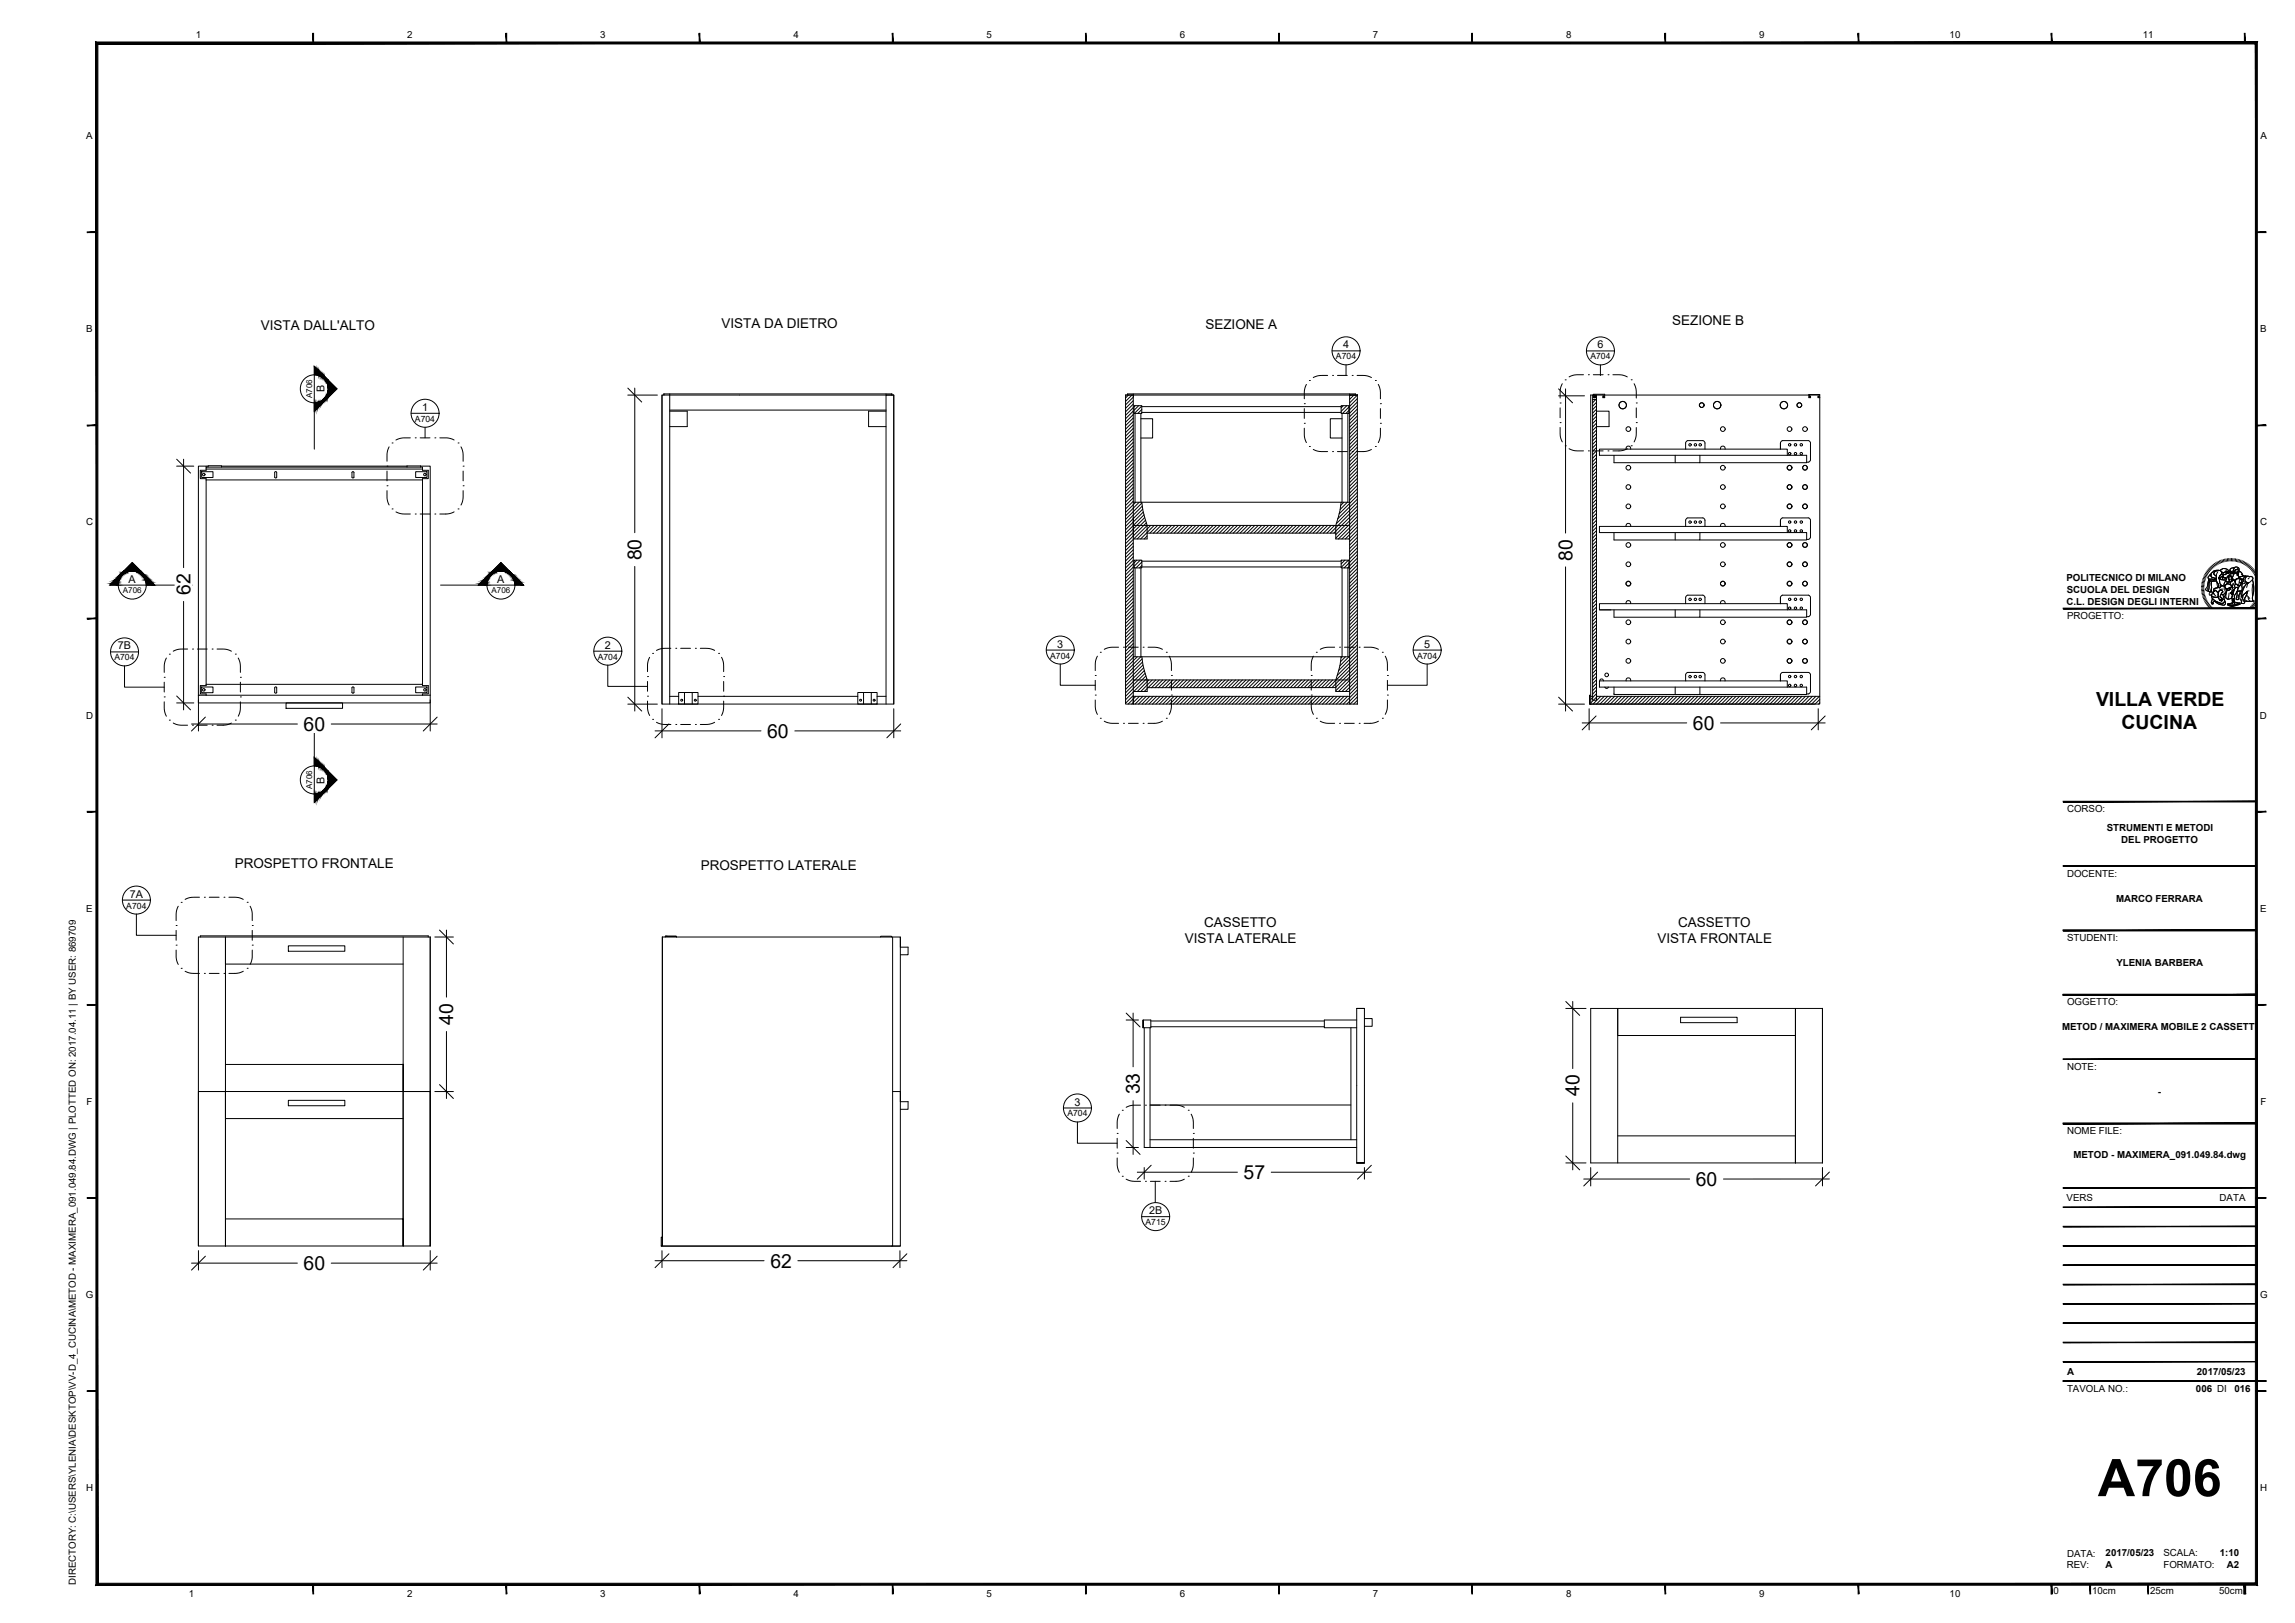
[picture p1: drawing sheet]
<svg xmlns="http://www.w3.org/2000/svg" width="594mm" height="420mm" viewBox="0 0 594 420" stroke-linecap="round" stroke-linejoin="round" font-family="sans-serif">
<defs><g id="words">
<text font-size="13.4" x="543" y="387.3">A706</text>
<g font-size="5">
<text x="166.1" y="145.1" transform="rotate(-90 166.1 145.1)">80</text>
<text x="407" y="145.2" transform="rotate(-90 407 145.2)">80</text>
<text x="49.3" y="154.1" transform="rotate(-90 49.3 154.1)">62</text>
<text x="542.6" y="182.7">VILLA VERDE</text>
<text x="78.6" y="189.2">60</text>
<text x="198.6" y="191">60</text>
<text x="438.2" y="188.9">60</text>
<text x="549.2" y="188.7">CUCINA</text>
<text x="117.3" y="265.3" transform="rotate(-90 117.3 265.3)">40</text>
<text x="295.1" y="283.3" transform="rotate(-90 295.1 283.3)">33</text>
<text x="408.9" y="283.8" transform="rotate(-90 408.9 283.8)">40</text>
<text x="321.9" y="305.2">57</text>
<text x="439" y="307">60</text>
<text x="78.6" y="328.8">60</text>
<text x="199.4" y="328.1">62</text>
</g>
<g font-size="3.5">
<text x="67.5" y="85.5">VISTA DALL'ALTO</text>
<text x="186.8" y="85">VISTA DA DIETRO</text>
<text x="312" y="85.1">SEZIONE A</text>
<text x="432.9" y="84.1">SEZIONE B</text>
<text x="60.8" y="224.7">PROSPETTO FRONTALE</text>
<text x="181.4" y="225.2">PROSPETTO LATERALE</text>
<text x="311.7" y="239.9">CASSETTO</text>
<text x="306.7" y="244.1">VISTA LATERALE</text>
<text x="429" y="244.2">VISTA FRONTALE</text>
<text x="434.4" y="240">CASSETTO</text>
</g>
<g font-size="2.8">
<text x="347.7" y="90.2">4</text>
<text x="413.5" y="90.2">6</text>
<text x="84" y="101.6" transform="rotate(-90 84 101.6)">B</text>
<text x="109.3" y="106.4">1</text>
<text x="33.3" y="150.8">A</text>
<text x="128.7" y="150.8">A</text>
<text x="156.5" y="167.9">2</text>
<text x="273.7" y="167.6">3</text>
<text x="368.6" y="167.6">5</text>
<text x="30.5" y="168.1">7B</text>
<text x="84" y="202.8" transform="rotate(-90 84 202.8)">B</text>
<text x="33.6" y="232.4">7A</text>
<text x="278.1" y="286.2">3</text>
<text x="297.4" y="314.3">2B</text>
</g>
<g font-size="2.5">
<text x="50.7" y="10">1</text>
<text x="105.4" y="10">2</text>
<text x="155.4" y="10">3</text>
<text x="205.4" y="10">4</text>
<text x="255.4" y="10">5</text>
<text x="305.4" y="10">6</text>
<text x="355.4" y="10">7</text>
<text x="405.4" y="10">8</text>
<text x="455.4" y="10">9</text>
<text x="504.7" y="10">10</text>
<text x="554.7" y="10">11</text>
<text x="22.3" y="36">A</text>
<text x="585.1" y="36">A</text>
<text x="22.3" y="86">B</text>
<text x="585.1" y="86">B</text>
<text x="22.3" y="136">C</text>
<text x="585.1" y="136">C</text>
<text x="534.9" y="150.4">POLITECNICO DI MILANO</text>
<text x="535" y="153.5">SCUOLA DEL DESIGN</text>
<text x="535" y="156.5">C.L. DESIGN DEGLI INTERNI</text>
<text x="535.1" y="160.3">PROGETTO:</text>
<text x="22.3" y="186">D</text>
<text x="585" y="186">D</text>
<text x="535.1" y="210.3">CORSO:</text>
<text x="545.3" y="215.2">STRUMENTI E METODI</text>
<text x="549.1" y="218.3">DEL PROGETTO</text>
<text x="535.1" y="227">DOCENTE:</text>
<text x="547.7" y="233.4">MARCO FERRARA</text>
<text x="22.3" y="236">E</text>
<text x="585.1" y="236">E</text>
<text x="535.1" y="243.6">STUDENTI:</text>
<text x="547.8" y="250.1">YLENIA BARBERA</text>
<text x="535.1" y="260.3">OGGETTO:</text>
<text x="533.8" y="266.8">METOD / MAXIMERA MOBILE 2 CASSETTI</text>
<text x="535.1" y="277">NOTE:</text>
<text x="22.4" y="286">F</text>
<text x="558.6" y="283.4">-</text>
<text x="585.1" y="286">F</text>
<text x="535.1" y="293.6">NOME FILE:</text>
<text x="536.7" y="299.8">METOD - MAXIMERA_091.049.84.dwg</text>
<text x="534.9" y="310.9">VERS</text>
<text x="574.6" y="310.9">DATA</text>
<text x="22.2" y="336">G</text>
<text x="585" y="336">G</text>
<text x="535.1" y="355.9">A</text>
<text x="568.7" y="355.9">2017/05/23</text>
<text x="535.1" y="360.4">TAVOLA NO.:</text>
<text x="568.4" y="360.4">006 DI</text>
<text x="578.4" y="360.4">016</text>
<text x="22.3" y="386">H</text>
<text x="585.1" y="386">H</text>
<text x="535" y="405.9">REV:</text>
<text x="535.1" y="403">DATA:</text>
<text x="545.1" y="405.9">A</text>
<text x="545.1" y="402.9">2017/05/23</text>
<text x="560" y="402.9">SCALA:</text>
<text x="560" y="405.9">FORMATO:</text>
<text x="574.6" y="402.9">1:10</text>
<text x="576.4" y="405.9">A2</text>
<text x="19.6" y="410.4" transform="rotate(-90 19.6 410.4)">DIRECTORY: C:\USERS\YLENIA\DESKTOP\VV-D_4_CUCINA\METOD - MAXIMERA_091.049.84.DWG | PLOTTED ON: 2017.04.11 | BY USER: 869709</text>
<text x="48.9" y="413.5">1</text>
<text x="105.4" y="413.5">2</text>
<text x="155.4" y="413.5">3</text>
<text x="205.4" y="413.5">4</text>
<text x="255.4" y="413.5">5</text>
<text x="305.4" y="413.5">6</text>
<text x="355.4" y="413.5">7</text>
<text x="405.4" y="413.5">8</text>
<text x="455.4" y="413.5">9</text>
<text x="504.7" y="413.5">10</text>
<text x="531.6" y="412.6">0</text>
<text x="541.6" y="412.6">10cm</text>
<text x="556.6" y="412.6">25cm</text>
<text x="574.4" y="412.6">50cm</text>
</g>
<g font-size="2.2">
<text x="345.8" y="93">A704</text>
<text x="411.7" y="93.1">A704</text>
<text x="107.4" y="109.2">A704</text>
<text x="29.6" y="171">A704</text>
<text x="154.7" y="170.8">A704</text>
<text x="271.8" y="170.5">A704</text>
<text x="366.8" y="170.5">A704</text>
<text x="32.7" y="235.2">A704</text>
<text x="276.3" y="289">A704</text>
<text x="296.5" y="317.2">A715</text>
</g>
<g font-size="2.1">
<text x="80.8" y="103.1" transform="rotate(-90 80.8 103.1)">A706</text>
<text x="31.8" y="153.6">A706</text>
<text x="127.2" y="153.6">A706</text>
<text x="80.8" y="204.4" transform="rotate(-90 80.8 204.4)">A706</text>
</g>
</g></defs>
<!-- layer: A-FURN -->
<g fill="none" stroke="#000" stroke-width=".26">
<path d="M171.4 102.3v80h60v-80h-60v80M173.4 102.3v80M292.1 102.3l-.7 .7M293 102.3l-1.6 1.6M293.4 102.3h-2v80h60v-80h-2v80M293.4 102.6v-.3v80v-2h56M293.4 102.8l-2 2M293.4 103.7l-2 2M293.4 104.6l-2 2M293.4 105.5l-2 2M293.4 106.4l-2 2M293.4 107.3l-2 2"/>
<path d="M293.4 108.2l-2 2M293.4 109.1l-2 2M293.4 110l-2 2M293.4 110.9l-2 2M293.4 111.8l-2 2M293.4 112.7l-2 2M293.4 113.6l-2 2M293.4 114.5l-2 2M293.4 115.4l-2 2M293.4 116.3l-2 2M293.4 117.2l-2 2M293.4 118.1l-2 2"/>
<path d="M293.4 119l-2 2M293.4 119.9l-2 2M293.8 107v23M293.9 105l-.3 .3M294.8 105l-1.2 1.2M295.3 107v23M295.6 105.1l-2 1.9M295.6 106l-1.1 1M295.6 106.9l-.2 .1M295.6 106.8h51.6M295.6 105.3h51.6M347.4 107v23"/>
<path d="M347.7 105l-.5 .6M348.6 105l-1.4 1.5M348.9 107v23M349.2 105.4l-1.7 1.6M349.2 106.3l-.8 .7M349.6 102.3l-.2 .2M350.5 102.3l-1.1 1.1M351.4 102.3l-2 2M351.4 103.2l-2 2M351.4 104.1l-2 2M351.4 105l-2 2M351.4 105.9l-2 2"/>
<path d="M351.4 106.8l-2 2M351.4 107.7l-2 2M351.4 108.6l-2 2M351.4 109.5l-2 2M351.4 110.4l-2 2M351.4 111.3l-2 2M351.4 112.2l-2 2M351.4 113.1l-2 2M351.4 114l-2 2M351.4 114.9l-2 2M351.4 115.8l-2 2M351.4 116.7l-2 2"/>
<path d="M351.4 117.6l-2 2M351.4 118.5l-2 2M351.4 119.4l-2 2M411.8 102.3h.5M412.3 103.4h1v77.9h-1zM413.1 103.4l-.8 .8M413.3 104.1l-1 1M413.3 105l-1 1M413.3 105.9l-1 1M413.3 109.5l-1 1M413.3 110.4l-1 1M413.3 112.2l-1 1"/>
<path d="M413.3 106.8l-1 1M413.3 107.7l-1 1M413.3 108.6l-1 1M413.3 111.3l-1 1M413.3 113.1l-1 1M413.3 114l-1 1M413.3 114.9l-1 1M413.3 115.8l-1 1M413.3 116.7l-1 1M413.3 117.6l-1 1M413.3 118.5l-1 1M413.3 119.4l-1 1"/>
<path d="M415.4 102.3h52.8M471.1 102.9v79.4h-59.3h58M53.4 120.7v.2M53.4 124.2v53M53.9 120.7h-2.5v59.3M57.4 120.7h48M108.9 120.7h2.5v59.3M109.4 124.2v53M293.4 120.8l-2 2M293.4 121.7l-2 2M293.4 122.6l-2 2M293.4 123.5l-2 2"/>
<path d="M293.4 124.4l-2 2M293.4 125.3l-2 2M293.4 126.2l-2 2M293.4 127.1l-2 2M293.4 128l-2 2M293.4 128.9l-2 2M293.4 129.8l-2 2M293.4 139.6l-2 2M294 130l-2.6 2.7M294.9 130l-3.5 3.6M295.6 130h51.6M295.6 130.2l-4.2 4.3"/>
<path d="M295.7 131l-4.3 4.3M295.8 131.8l-4.4 4.4M295.9 132.6l-4.5 4.5M296.1 133.3l-4.7 4.7M296.3 134l-4.9 4.9M296.5 134.7l-5.1 5.1M296.7 135.4l-5.3 5.3M296.9 138.7l-.7 .8M297.9 136l-3.5 3.5M298.8 136l-3.5 3.5M299.7 136l-2 2M300.6 136l-2 2"/>
<path d="M301.5 136l-2 2M302.4 136l-2 2M303.3 136l-2 2M304.2 136l-2 2M305.1 136l-2 2M306 136l-2.1 2M306.8 136l-2 2M307.7 136l-2 2M308.6 136l-2 2M309.5 136l-2 2M310.4 136l-2 2M311.3 136l-2 2"/>
<path d="M312.2 136l-2 2M313.1 136l-2 2M314 136l-2 2M314.9 136l-2 2M315.8 136l-2 2M316.7 136l-2 2M317.6 136l-2 2M318.5 136l-2 2M319.4 136l-2 2M320.3 136l-2 2M321.2 136l-2 2M322.1 136l-2 2"/>
<path d="M323 136l-2 2M323.9 136l-2 2M324.8 136l-2 2M325.7 136l-2 2M326.6 136l-2 2M327.5 136l-2 2M328.4 136l-2 2M329.3 136l-2 2M330.2 136l-2 2M331.1 136l-2 2M332 136l-2 2M332.9 136l-2 2"/>
<path d="M333.8 136l-2 2M334.7 136l-2 2M335.6 136l-2 2M336.5 136l-2 2M337.4 136l-2 2M338.3 136l-2 2M339.2 136l-2 2M340.1 136l-2 2M341 136l-2 2M341.9 136l-2 2M342.8 136l-2 2M343.7 136l-2 2"/>
<path d="M344.6 136l-2 2M345.5 136l-2 2M345.8 136h-48.8l-3.5 3.5M345.8 138h-48.9M347.9 130l-.9 .8M348.8 130l-1.9 1.9M351.4 131l-7 7M351.4 131.9l-6.1 6.1M351.4 132.8l-5.6 5.6M351.4 133.7l-5.6 5.6M351.4 120.3l-2 2M351.4 121.2l-2 2"/>
<path d="M351.4 122l-2 2.1M351.4 122.9l-2 2M351.4 123.8l-2 2M351.4 124.7l-2 2M351.4 125.6l-2 2M351.4 126.5l-2 2M351.4 127.4l-2 2M351.4 128.3l-4.8 4.7M351.4 129.2l-5.1 5.1M351.4 130.1l-5.5 5.5M351.4 134.6l-4.9 4.9M351.4 135.5l-4 4"/>
<path d="M351.4 136.4l-3.1 3.1M351.4 137.3l-2.2 2.2M351.4 138.2l-2 2M351.4 139.1l-2 2M413.3 120.3l-1 1M413.3 121.2l-1 1M413.3 122.1l-1 1M413.3 123l-1 1M413.3 123.9l-1 1M413.3 124.8l-1 1M413.3 125.7l-1 1M413.3 126.6l-1 1"/>
<path d="M413.3 127.5l-1 1M413.3 128.4l-1 1M413.3 129.3l-1 1M413.3 130.2l-1 1M413.3 131.1l-1 1M413.3 132l-1 1M413.3 132.9l-1 1M413.3 133.8l-1 1M413.3 134.7l-1 1M413.3 135.6l-1 1M413.3 136.5l-1 1M413.3 137.4l-1 1"/>
<path d="M413.3 138.3l-1 1M413.3 139.2l-1 1M293.4 140.5l-2 2M293.4 141.4l-2 2M293.4 142.3l-2 2M293.4 143.2l-2 2M293.4 144.1l-2 2M293.4 145l-2 2M293.4 145.9l-2 2M293.4 146.8l-2 2M293.4 147.7l-2 2M293.4 148.6l-2 2"/>
<path d="M293.4 149.5l-2 2M293.4 150.4l-2 2M293.4 151.3l-2 2M293.4 152.2l-2 2M293.4 153.1l-2 2M293.4 154l-2 2M293.4 154.9l-2 2M293.4 155.8l-2 2M293.4 156.7l-2 2M293.4 157.6l-2 2M293.4 158.5l-2 2M293.4 159.4l-2 2"/>
<path d="M293.8 147v23M294.3 145l-.7 .7M295.2 145l-1.6 1.6M295.3 147v23M295.6 146.8h51.6M295.6 145.5l-1.5 1.5M295.6 146.4l-.6 .6M295.6 145.3h51.6M347.2 145v.1M347.4 147v23l-.3 .3M348.1 145l-.9 1M348.9 147v23"/>
<path d="M349 145l-1.8 1.9M349.2 145.8l-1.3 1.2M349.2 146.7l-.4 .3M351.4 140l-2 2M351.4 140.9l-2 2M351.4 141.8l-2 2M351.4 142.7l-2 2M351.4 143.6l-2 2M351.4 144.5l-2 2M351.4 145.4l-2 2M351.4 146.3l-2 2M351.4 147.2l-2 2"/>
<path d="M351.4 148.1l-2 2M351.4 149l-2 2M351.4 149.9l-2 2M351.4 150.8l-2 2M351.4 151.7l-2 2M351.4 152.6l-2 2M351.4 153.5l-2 2M351.4 154.4l-2 2M351.4 155.3l-2 2M351.4 156.2l-2 2M351.4 157.1l-2 2M351.4 158l-2 2"/>
<path d="M351.4 158.9l-2 2M351.4 159.8l-2 2M413.3 140.1l-1 1M413.3 141l-1 1M413.3 141.9l-1 1M413.3 142.8l-1 1M413.3 143.7l-1 1M413.3 144.6l-1 1M413.3 145.5l-1 1M413.3 146.4l-1 1M413.3 147.2l-1 1.1M413.3 148.1l-1 1.1"/>
<path d="M413.3 149l-1 1.1M413.3 149.9l-1 1M413.3 150.8l-1 1M413.3 151.7l-1 1M413.3 152.6l-1 1M413.3 153.5l-1 1M413.3 154.4l-1 1M413.3 155.3l-1 1M413.3 156.2l-1 1M413.3 157.1l-1 1M413.3 158l-1 1M413.3 158.9l-1 1"/>
<path d="M413.3 159.8l-1 1M51.4 180v2h60v-2M51.4 180h60M293.4 160.3l-2 2M293.4 161.2l-2 2M293.4 162.1l-2 2M293.4 163l-2 2M293.4 163.9l-2 2M293.4 164.8l-2 2M293.4 165.7l-2 2M293.4 166.6l-2 2M293.4 167.5l-2 2"/>
<path d="M293.4 168.4l-2 2M293.4 169.3l-2 2M293.4 179.1l-2 2M293.5 170l-2.1 2.2M294.4 170l-3 3.1M295.3 170l-3.9 4M295.6 170h51.6M295.7 170.6l-4.3 4.3M295.8 171.4l-4.4 4.4M295.9 172.2l-4.5 4.5M296 172.9l-4.6 4.7M296.2 173.6l-4.8 4.9"/>
<path d="M296.4 174.3l-5 5M296.6 175l-5.2 5.2M296.8 175.7l-3.3 3.3M297 178.2l-.8 .8M297 176h48.8M297.4 176l-3 3M298.3 176l-3 3M299.2 176l-2 2M300.1 176l-2 2M301 176l-2 2M301.9 176l-2 2M302.8 176l-2 2"/>
<path d="M303.7 176l-2 2M304.6 176l-2 2M305.5 176l-2 2M306.4 176l-2 2M307.3 176l-2 2M308.2 176l-2 2M309.1 176l-2 2M310 176l-2 2M310.9 176l-2 2M311.7 176l-1.9 2M312.6 176l-2 2M313.5 176l-2 2"/>
<path d="M314.4 176l-2 2M315.3 176l-2 2M316.2 176l-2 2M317.1 176l-2 2M318 176l-2 2M318.9 176l-2 2M319.8 176l-2 2M320.7 176l-2 2M321.6 176l-2 2M322.5 176l-2 2M323.4 176l-2 2M324.3 176l-2 2"/>
<path d="M325.2 176l-2 2M326.1 176l-2 2M327 176l-2 2M327.9 176l-2 2M328.8 176l-2 2M329.7 176l-2 2M330.6 176l-2 2M331.5 176l-2 2M332.4 176l-2 2M333.3 176l-2 2M334.2 176l-2 2M335.1 176l-2 2"/>
<path d="M336 176l-2 2M336.9 176l-2 2M337.8 176l-2 2M338.7 176l-2 2M339.6 176l-2 2M340.5 176l-2 2M341.4 176l-2 2M342.3 176l-2 2M343.2 176l-2 2M344.1 176l-2 2M345 176l-2 2M345.8 178h-48.8"/>
<path d="M348.3 170l-1.3 1.3M349.2 170l-2.4 2.4M351.4 178.6l-3.7 3.7M351.4 179.5l-2.8 2.8M351.4 170.5l-7.5 7.5M351.4 171.4l-6.6 6.6M351.4 172.3l-5.7 5.7M351.4 173.2l-5.6 5.6M351.4 160.7l-2 2M351.4 161.6l-2 2M351.4 162.5l-2 2M351.4 163.4l-2 2"/>
<path d="M351.4 164.3l-2 2M351.4 165.2l-2 2M351.4 166l-2 2M351.4 166.9l-2 2M351.4 167.8l-2 2M351.4 168.7l-4.9 4.9M351.4 169.6l-5.3 5.3M351.4 174.1l-4.9 4.9M351.4 175l-4 4M351.4 175.9l-3.1 3.1M351.4 176.8l-2.2 2.2M351.4 177.7l-2 2"/>
<path d="M413.3 179.6l-1.5 1.5M413.3 160.7l-1 1M413.3 161.6l-1 1M413.3 162.5l-1 1M413.3 163.4l-1 1M413.3 164.3l-1 1M413.3 165.2l-1 1M413.3 166.1l-1 1M413.3 167l-1 1M413.3 167.9l-1 1M413.3 168.8l-1 1M413.3 169.7l-1 1"/>
<path d="M413.3 170.6l-1 1M413.3 171.5l-1 1M413.3 172.4l-1 1M413.3 173.3l-1 1M413.3 174.2l-1 1M413.3 175.1l-1 1M413.3 176l-1 1M413.3 176.9l-1 1M413.3 177.8l-1 1M413.3 178.7l-1 1M74 182h14.7v1.4h-14.7zM173.4 180.3h2.3"/>
<path d="M180.7 180.3h41.3M227 180.3h2.4M229.4 182.3v-80h2v80M293.4 180l-2 2M294 180.3l-2 2M294.9 180.3l-2 2M295.8 180.3l-2 2M296.7 180.3l-2 2M297.6 180.3l-2 2M298.5 180.3l-2 2M299.4 180.3l-2 2M300.3 180.3l-2 2"/>
<path d="M301.2 180.3l-2 2M302.1 180.3l-2 2M303 180.3l-2 2M303.9 180.3l-2 2M304.8 180.3l-2 2M305.7 180.3l-2 2M306.6 180.3l-2 2M307.5 180.3l-2 2M308.4 180.3l-2 2M309.3 180.3l-2 2M310.2 180.3l-2 2M311.1 180.3l-2 2"/>
<path d="M312 180.3l-2 2M312.9 180.3l-2 2M313.8 180.3l-2 2M314.7 180.3l-2 2M315.6 180.3l-2 2M316.5 180.3l-2 2M317.4 180.3l-2 2M318.3 180.3l-2 2M319.2 180.3l-2 2M320.1 180.3l-2 2M321 180.3l-2 2M321.9 180.3l-2 2"/>
<path d="M322.8 180.3l-2 2M323.7 180.3l-2 2M324.6 180.3l-2 2M325.5 180.3l-2 2M326.4 180.3l-2 2M327.3 180.3l-2 2M328.2 180.3l-2 2M329.1 180.3l-2 2M330 180.3l-2 2M330.9 180.3l-2 2M331.8 180.3l-2 2M332.6 180.3l-2 2"/>
<path d="M333.5 180.3l-2 2M334.4 180.3l-2 2M335.3 180.3l-2 2M336.2 180.3l-2 2M337.1 180.3l-2 2M338 180.3l-2 2M338.9 180.3l-2 2M339.8 180.3l-2 2M340.7 180.3l-2 2M341.6 180.3l-2 2M342.5 180.3l-2 2M343.4 180.3l-2 2"/>
<path d="M344.3 180.3l-2 2M345.2 180.3l-2 2M346.1 180.3l-2 2M347 180.3l-2 2M347.9 180.3l-2 2M348.8 180.3l-2 2M351.4 180.4l-1.9 1.9M351.4 181.3l-1 1M351.4 182.2l-.1 .1M411.8 180.3h.5M413.3 180.3h57.8M413.5 180.3l-1.7 1.7"/>
<path d="M414.4 180.3l-2 2M415.3 180.3l-2 2M416.2 180.3l-2 2M417.1 180.3l-2 2M418 180.3l-2 2M418.9 180.3l-2 2M419.8 180.3l-2 2M420.7 180.3l-2 2M421.6 180.3l-2 2M422.5 180.3l-2 2M423.4 180.3l-2 2M424.2 180.3l-2 2"/>
<path d="M425.1 180.3l-2 2M426 180.3l-2 2M426.9 180.3l-2 2M427.8 180.3l-2 2M428.7 180.3l-2 2M429.6 180.3l-2 2M430.5 180.3l-2 2M431.4 180.3l-2 2M432.3 180.3l-2 2M433.2 180.3l-2 2M434.1 180.3l-2 2M435 180.3l-2 2"/>
<path d="M435.9 180.3l-2 2M436.8 180.3l-2 2M437.7 180.3l-2 2M438.6 180.3l-2 2M439.5 180.3l-2 2M440.4 180.3l-2 2M441.3 180.3l-2 2M442.2 180.3l-2 2M443.1 180.3l-2 2M444 180.3l-2 2M444.9 180.3l-2 2M445.8 180.3l-2 2"/>
<path d="M446.7 180.3l-2 2M447.6 180.3l-2 2M448.5 180.3l-2 2M449.4 180.3l-2 2M450.3 180.3l-2 2M451.2 180.3l-2 2M452.1 180.3l-2 2M453 180.3l-2 2M453.9 180.3l-2 2M454.8 180.3l-2 2M455.7 180.3l-2 2M456.6 180.3l-2 2"/>
<path d="M457.5 180.3l-2 2M458.4 180.3l-2 2M459.3 180.3l-2 2M460.2 180.3l-2 2M461.1 180.3l-2 2M462 180.3l-2 2M462.9 180.3l-2 2M463.8 180.3l-2 2M464.7 180.3l-2 2M465.6 180.3l-2 2M466.4 180.3l-2 2M467.3 180.3l-2 2"/>
<path d="M468.2 180.3l-2 2M469.1 180.3l-2 2M470 180.3l-2 2M470.9 180.3l-2 2M471.1 181.1l-1.3 1.2M471.1 182l-.4 .3M51.4 242.6v80M74.6 244.9h14.7v1.4h-14.7zM104.4 242.6v40v-7h-46M104.4 249.6h-46v-7v80v-40h-7v40h60v-40M111.4 242.6v80M171.5 242.6h61.6v80h-61.6"/>
<path d="M231.1 242.6v80h-.3M233.1 242.6v2.6h2v2h-2M295.9 264.1v2v-2h2v2h-2M296.2 266.1v31h55M297.7 266.1v31M297.9 264.3h44.9M297.9 265.8h44.9M349.7 266.1v29M351.2 264.1h-8.4v2h8.4M351.2 261.1h2v40h-2zM353.2 263.7h2v2h-2M411.8 261.1h60v40h-60z"/>
<path d="M435 263.3h14.7v1.4h-14.7zM464.8 268.1h-46v-7v40M51.4 282.6h60M58.4 282.6v7h46M74.6 284.9h14.7v1.4h-14.7zM104.4 282.6v40M111.4 282.6h-7v40v-7h-46M231.1 282.6h2v2.6h2v2h-2M297.7 295.1h53.5M297.7 286.1h52M418.8 294.1h46v7v-40v40M351.2 301.1h2h-2"/>
<path d="M171.5 320.3v-77.7v80h61.6"/>
</g>
<!-- layer: VITI E CERNIERE -->
<g fill="none" stroke="#000" stroke-width=".26">
<path d="M171.9 102.3v-.3h59v.3M173.4 106.4h4.5v4h-4.5M173.4 102v.3M173.4 106.2h56M229.4 106.4h-4.6v4h4.6M229.4 102v.3M291.9 102.3v-.3h59v.3M293.4 102v.3M293.6 105h2v2h-2zM295.3 108.4h3.1v5h-3.1M347.2 105h2v2h-2zM347.4 108.4h-3v5h3"/>
<path d="M349.4 102v.3M351.4 102.2l-60 .1M411.8 102.3v78M412.6 102.1h2.8v.8h-.5v-.3l.3 .2v-.5h-2.5v.5l.3-.2v.3h-.4zM412.6 102.1v.8h.4v-.6M412.6 102.3h-.3v1.1M412.6 102.1v.8M413.3 106.4h3.2v4h-3.2M413.3 102.3v1.1M417.8 117.9v1.9h22.2v-1.9M420.9 116.3a.61 .61 0 0 1 .6-.8 .61 .61 0 0 1 .6 .8M433.6 117.9v1.9"/>
<path d="M436.3 116.3v-1.6l.4-.6h4.1l.5 .4v1.8M445.4 116.3a.61 .61 0 0 1 .6-.8 .61 .61 0 0 1 .5 .8M460.9 116.3v-1.8l.6-.4h6.8l.4 .6v4.3l-.4 .6h-.6M462.7 117.9v-1.6h-48.7v1.6h53.7v1.9h-27.7M468.2 102.1h2.9v.8h-.5v-.3l.3 .2v-.5h-2.5v.5l.3-.2v.3h-.5zM52.2 122.1h2.9v1.5h-2.9zM53.4 121.4v.4h-1.5v2.1h1.5v.3h56v-.3h1.5v-2.1h-1.5v-.4M53.4 121.4h56M53.4 121.4v-.5h56v.5M53.9 120.9v-.3h3.5v.3M71.2 122.1l.4 .2v1.2l-.2 .2-.3-.2zM91.2 122.1l.4 .2v1.2l-.2 .2-.3-.2z"/>
<path d="M105.4 120.9v-.3h3.5v.3M107.6 122.1h2.9v1.5h-2.9zM293.4 130h2.2l.3 2.2 1 3.8M293.4 136h3.5v3.5h-3.5M293.4 133.9v5.1M345.8 136h3.6M349.4 130h-2.2l-.3 2.2-1.1 3.8v3.5h3.6M417.8 137.9v1.9h22.2v-1.9M420.9 136.3a.61 .61 0 0 1 .6-.8 .61 .61 0 0 1 .6 .8M433.6 137.9v1.9M436.3 136.3v-1.6l.4-.6h4.1l.5 .4v1.8M445.4 136.3a.61 .61 0 0 1 .6-.8 .61 .61 0 0 1 .5 .8"/>
<path d="M460.9 136.3v-1.8l.6-.4h6.8l.4 .6-.1 4.5a.78 .78 0 0 1-.9 .4M462.7 137.9v-1.6h-48.7v1.6h53.7v1.9h-27.7M293.6 145h2v2h-2zM347.2 145h2v2h-2zM414 157.9h53.7v1.9h-27.7M417 157.9h-3v-1.6h48.7v1.6M417.8 157.9v1.9h22.2v-1.9M420.9 156.3a.61 .61 0 0 1 .6-.8 .61 .61 0 0 1 .6 .8M433.6 157.9v1.9M436.3 156.3v-1.6l.4-.6h4.1l.5 .4v1.8M445.4 156.3a.61 .61 0 0 1 .6-.8 .61 .61 0 0 1 .5 .8M460.9 156.3v-1.8l.6-.4h6.8l.4 .6-.1 4.5a.78 .78 0 0 1-.9 .4"/>
<path d="M51.4 180h.1M52.2 177.8h2.9v1.5h-2.9zM53.4 180v-.4h-1.5v-2.1h1.5v-.3h56v.3h1.5v2.1h-1.5v.4M71.2 177.9l.4 .1v1.3l-.2 .2-.3-.2zM91.2 177.9l.4 .1v1.3l-.2 .2-.3-.2zM107.6 177.8h2.9v1.5h-2.9zM175.7 179.3h5v3h-5zM177.2 179.3v3M179.2 179.3v3M222 179.3h5v3h-5zM223.5 179.3v3M225.5 179.3v3"/>
<path d="M293.4 170h2.2l.3 2.2 1.1 3.8M293.4 176h3.6v3h-3.6M345.8 176h3.6M349.4 170h-2.2l-.3 2.2-1.1 3.8v3h3.6M411.8 180h-.3v2.3h.3M414.1 176.3a.47 .47 0 0 1 .5-.5 .47 .47 0 0 1 .5 .5M415.4 177.9l.5 .3 .4-.3M417.8 177.9v1.9h22.2v-1.9M420.9 176.3a.61 .61 0 0 1 .6-.8 .61 .61 0 0 1 .6 .8M433.6 177.9v1.9M436.3 176.3v-1.6l.4-.6h4.1l.5 .4v1.8M445.4 176.3a.61 .61 0 0 1 .6-.8 .61 .61 0 0 1 .5 .8"/>
<path d="M460.9 176.3v-1.8l.6-.4h6.8l.4 .6-.1 4.5a.78 .78 0 0 1-.9 .4M462.7 177.9v-1.6h-48.7v1.6h53.7v1.9h-27.7M411.6 182.3h.1M51.9 242.6v-.3h59v.3M172.7 242.4h-.5h2.9v.2v-.2M175 242.4h-2.8v.2M228 242.6v-.2h2.8v.2M171.2 320.3h.3v2.3h-.3z"/>
<circle cx="420.1" cy="104.9" r=".96"/>
<circle cx="421.5" cy="111.1" r=".61"/>
<circle cx="437.5" cy="115.2" r=".31"/>
<circle cx="438.9" cy="115.2" r=".31"/>
<circle cx="440.1" cy="115.2" r=".31"/>
<circle cx="440.5" cy="104.9" r=".61"/>
<circle cx="444.5" cy="104.9" r=".96"/>
<circle cx="446" cy="111.1" r=".61"/>
<circle cx="461.8" cy="104.9" r=".96"/>
<circle cx="463.2" cy="111.1" r=".61"/>
<circle cx="463.3" cy="117.4" r=".31"/>
<circle cx="463.3" cy="115.1" r=".31"/>
<circle cx="464.8" cy="115.1" r=".31"/>
<circle cx="464.8" cy="117.4" r=".31"/>
<circle cx="465.8" cy="104.9" r=".61"/>
<circle cx="466.3" cy="117.4" r=".31"/>
<circle cx="466.3" cy="115.1" r=".31"/>
<circle cx="467.2" cy="111.1" r=".61"/>
<circle cx="52.7" cy="122.8" r=".32"/>
<circle cx="110" cy="122.8" r=".32"/>
<circle cx="421.5" cy="131.1" r=".61"/>
<circle cx="421.5" cy="126.1" r=".61"/>
<circle cx="421.5" cy="121.1" r=".61"/>
<circle cx="437.5" cy="135.2" r=".31"/>
<circle cx="438.9" cy="135.2" r=".31"/>
<circle cx="440.1" cy="135.2" r=".31"/>
<circle cx="446" cy="126.1" r=".61"/>
<circle cx="446" cy="121.1" r=".61"/>
<circle cx="446" cy="131.1" r=".61"/>
<circle cx="463.2" cy="131.1" r=".61"/>
<circle cx="463.2" cy="126.1" r=".61"/>
<circle cx="463.2" cy="121.1" r=".61"/>
<circle cx="463.3" cy="135.1" r=".31"/>
<circle cx="463.3" cy="137.4" r=".31"/>
<circle cx="464.8" cy="137.4" r=".31"/>
<circle cx="464.8" cy="135.1" r=".31"/>
<circle cx="466.3" cy="135.1" r=".31"/>
<circle cx="466.3" cy="137.4" r=".31"/>
<circle cx="467.2" cy="121.1" r=".61"/>
<circle cx="467.2" cy="126.1" r=".61"/>
<circle cx="467.2" cy="131.1" r=".61"/>
<circle cx="421.5" cy="146.1" r=".61"/>
<circle cx="421.5" cy="141.1" r=".61"/>
<circle cx="421.5" cy="151.1" r=".61"/>
<circle cx="437.5" cy="155.2" r=".31"/>
<circle cx="438.9" cy="155.2" r=".31"/>
<circle cx="440.1" cy="155.2" r=".31"/>
<circle cx="446" cy="146.1" r=".61"/>
<circle cx="446" cy="141.1" r=".61"/>
<circle cx="446" cy="151.1" r=".61"/>
<circle cx="463.2" cy="151.1" r=".61"/>
<circle cx="463.2" cy="141.1" r=".61"/>
<circle cx="463.2" cy="146.1" r=".61"/>
<circle cx="463.3" cy="155.1" r=".31"/>
<circle cx="463.3" cy="157.4" r=".31"/>
<circle cx="464.8" cy="157.4" r=".31"/>
<circle cx="464.8" cy="155.1" r=".31"/>
<circle cx="466.3" cy="157.4" r=".31"/>
<circle cx="466.3" cy="155.1" r=".31"/>
<circle cx="467.2" cy="141.1" r=".61"/>
<circle cx="467.2" cy="146.1" r=".61"/>
<circle cx="467.2" cy="151.1" r=".61"/>
<circle cx="52.7" cy="178.6" r=".32"/>
<circle cx="110" cy="178.6" r=".32"/>
<circle cx="415.9" cy="174.7" r=".47"/>
<circle cx="421.5" cy="161.1" r=".61"/>
<circle cx="421.5" cy="166.1" r=".61"/>
<circle cx="421.5" cy="171.1" r=".61"/>
<circle cx="437.5" cy="175.2" r=".31"/>
<circle cx="438.9" cy="175.2" r=".31"/>
<circle cx="440.1" cy="175.2" r=".31"/>
<circle cx="446" cy="171.1" r=".61"/>
<circle cx="446" cy="166.1" r=".61"/>
<circle cx="446" cy="161.1" r=".61"/>
<circle cx="463.2" cy="161.1" r=".61"/>
<circle cx="463.2" cy="166.1" r=".61"/>
<circle cx="463.2" cy="171.1" r=".61"/>
<circle cx="463.3" cy="177.4" r=".31"/>
<circle cx="463.3" cy="175.1" r=".31"/>
<circle cx="464.8" cy="177.4" r=".31"/>
<circle cx="464.8" cy="175.1" r=".31"/>
<circle cx="466.3" cy="175.1" r=".31"/>
<circle cx="466.3" cy="177.4" r=".31"/>
<circle cx="467.2" cy="161.1" r=".61"/>
<circle cx="467.2" cy="166.1" r=".61"/>
<circle cx="467.2" cy="171.1" r=".61"/>
<circle cx="176.5" cy="181.3" r=".25"/>
<circle cx="180" cy="181.3" r=".25"/>
<circle cx="222.8" cy="181.3" r=".25"/>
<circle cx="226.3" cy="181.3" r=".25"/>
</g>
<!-- layer: TRATTEGGIO -->
<g fill="none" stroke="#000" stroke-width=".26">
<path d="M338.2 99.5l-.6 1.8v1.9M338.9 98.5h.1M343.7 97.2l-2.4 .1-1.4 .5M344.9 97.2h.1M346.2 97.2h2.5M350 97.2h.1M351.3 97.2l2.4 .1 1.3 .5M356 98.5h.1M356.8 99.5l.5 1.4v2.3M404.4 99.3l-.5 1.4-.1 2.4M405.2 98.3h.1M409.9 97l-2.4 .1-1.3 .5"/>
<path d="M411.2 97h.1M412.4 97h2.6M416.2 97h.1M417.5 97l2.4 .1 1.3 .5M422.2 98.3h.1M423 99.3l.5 1.4 .1 2.4M100.7 115.7l-.5 1.7v2M101.5 114.7h.1M106.2 113.4h-2l-1.7 .5M107.5 113.4h.1M108.8 113.4h2.5M112.6 113.4h.1"/>
<path d="M113.8 113.4h2l1.8 .5M118.6 114.7h.1M119.3 115.7l.5 1.3 .1 2.4M337.6 104.5h.1M337.6 109.6h.1M337.6 110.9v1.9l.6 1.8M337.6 105.8v2.5M338.9 115.6h.1M340 116.3l1.3 .5 2.4 .1M344.9 116.9h.1M346.2 116.9h2.5M350 116.9h.1"/>
<path d="M355 116.3l-1.3 .5-2.4 .1M356 115.6h.1M357.3 110.9v2.3l-.5 1.4M357.3 109.6h.1M357.3 104.5h.1M357.3 105.8v2.5M403.8 104.3h.1M403.8 109.4h.1M403.8 110.7l.1 2.4 .5 1.3M403.8 105.6v2.5M405.2 115.4h.1M406.2 116.2l1.3 .5h2.4"/>
<path d="M411.2 116.7h.1M412.4 116.7h2.6M416.2 116.7h.1M421.2 116.2l-1.3 .5h-2.4M422.3 115.4h.1M423.6 110.7l-.1 2.4-.5 1.3M423.6 109.4h.1M423.6 104.3h.1M423.6 105.6v2.5M100.2 120.7h.1M100.2 125.8h.1M100.2 127v2l.5 1.7"/>
<path d="M100.2 121.9v2.6M101.5 131.8h.1M102.5 132.5l1.3 .5 2.4 .1M107.5 133.1h.1M108.8 133.1h2.5M112.6 133.1h.1M117.6 132.5l-1.4 .5-2.4 .1M118.6 131.8h.1M119.9 127l-.1 2.4-.5 1.3M119.9 125.8h.1M119.9 120.7h.1M119.9 121.9v2.6"/>
<path d="M42.5 175.3h.1M42.5 176.6v2.5M43.1 170.4l-.6 1.7v2M43.8 169.3h.1M48.6 168l-2.4 .1-1.4 .5M49.8 168h.1M51.1 168h2.5M54.9 168h.1M56.2 168l2.4 .1 1.3 .5M60.9 169.3h.1M61.7 170.4l.5 1.3v2.4M62.2 175.3h.1"/>
<path d="M62.2 176.6v2.5M167.6 175.1h.1M167.6 176.4v2.6M168.2 170.2l-.6 1.7v2M168.9 169.1h.1M173.7 167.8l-2.4 .1-1.4 .5M174.9 167.8h.1M176.2 167.8h2.5M180 167.8h.1M181.3 167.8l2.4 .1 1.3 .5M186 169.1h.1M186.8 170.2l.4 1.3 .1 2.4"/>
<path d="M187.3 175.1h.1M187.3 176.4v2.6M283.5 174.9h.1M283.5 179.9h.1M283.5 176.1v2.6M284.1 169.9l-.5 1.3-.1 2.4M284.8 168.9h.1M289.6 167.5l-2.4 .1-1.4 .5M290.8 167.5h.1M292.1 167.5h2.5M295.9 167.5h.1M297.2 167.5l2.4 .1 1.3 .5"/>
<path d="M301.9 168.9h.1M302.7 169.9l.5 1.7v2M303.2 179.9h.1M303.2 174.9h.1M303.2 176.1v2.6M339.4 174.9h.1M339.4 179.9h.1M339.4 176.1v2.6M340 169.9l-.5 1.3-.1 2.4M340.7 168.9h.1M345.5 167.5l-2.4 .1-1.3 .5M346.7 167.5h.1"/>
<path d="M348 167.5h2.6M351.8 167.5h.1M353.1 167.5l2.4 .1 1.3 .5M357.8 168.9h.1M358.6 169.9l.5 1.3v2.4M359.1 179.9h.1M359.1 174.9h.1M359.1 176.1v2.6M42.5 180.4h.1M42.5 181.7v2l.6 1.7M43.8 186.4h.1M44.8 187.2l1.4 .5h2.4"/>
<path d="M49.8 187.7h.1M51.1 187.7h2.5M54.9 187.7h.1M59.9 187.2l-1.3 .5h-2.4M60.9 186.4h.1M62.2 181.7v2.4l-.5 1.3M62.2 180.4h.1M167.6 180.2h.1M167.6 181.5v2l.6 1.7M168.9 186.2h.1M169.9 187l1.8 .5 2 .1M174.9 187.6h.1"/>
<path d="M176.2 187.6h2.5M180 187.6h.1M185 187l-1.7 .5-2 .1M186 186.2h.1M187.3 181.5l-.1 2.4-.4 1.3M187.3 180.2h.1M283.5 181.2l.1 2.4 .5 1.3M284.8 185.9h.1M285.8 186.7l1.8 .5 2 .1M290.8 187.3h.1M292.1 187.3h2.5M295.9 187.3h.1"/>
<path d="M300.9 186.7l-1.7 .5-2 .1M301.9 185.9h.1M303.2 181.2v2l-.5 1.7M339.4 181.2l.1 2.4 .5 1.3M340.7 185.9h.1M341.8 186.7l1.7 .5 2 .1M346.7 187.3h.1M348 187.3h2.6M351.8 187.3h.1M356.8 186.7l-1.7 .5-2 .1M357.8 185.9h.1M359.1 181.2v2.4l-.5 1.3"/>
<path d="M45.6 239.6h.1M46.1 234.6l-.4 1.3-.1 2.4M46.9 233.6h.1M51.6 232.3l-2.4 .1-1.3 .4M52.9 232.3h.1M54.2 232.3h2.5M58 232.3h.1M59.3 232.3l2.3 .1 1.4 .4M64 233.6h.1M64.7 234.6l.6 1.7v2M65.3 239.6h.1M45.6 244.7h.1"/>
<path d="M45.6 245.9l.1 2.4 .5 1.4M45.6 240.9v2.5M46.9 250.7h.1M47.9 251.4l1.3 .5 2.4 .1M52.9 252h.1M54.2 252h2.5M58 252h.1M63 251.4l-1.4 .5-2.3 .1M64 250.7h.1M65.3 245.9v2l-.6 1.8M65.3 244.7h.1M65.3 240.9v2.5"/>
<path d="M289.2 293.4h.1M289.2 298.5h.1M289.2 299.8v2l.5 1.7M289.2 294.7v2.5M289.7 288.4l-.5 1.8v1.9M290.5 287.4h.1M295.2 286.1l-2.4 .1-1.3 .5M296.5 286.1h.1M297.8 286.1h2.5M301.6 286.1h.1M302.9 286.1l2.3 .1 1.4 .5M307.6 287.4h.1"/>
<path d="M308.3 288.4l.5 1.4 .1 2.3M308.9 299.8l-.1 2.4-.5 1.3M308.9 298.5h.1M308.9 293.4h.1M308.9 294.7v2.5M290.5 304.5h.1M291.5 305.3l1.3 .4 2.4 .1M296.5 305.8h.1M297.8 305.8h2.5M301.6 305.8h.1M306.6 305.3l-1.4 .4-2.3 .1M307.6 304.5h.1"/>
</g>
<!-- layer: ARREDI -->
<path d="M411.8 180.3v2M51.4 242.6h60" fill="none" stroke="#000" stroke-width=".26"/>
<!-- layer: G-ANNO-LOGO -->
<g fill="none" stroke="#000" stroke-width=".26">
<path d="M569.8 152.2h.7M569.8 151.8l.7 .1M569.9 151.5h.7M569.9 151.1l.7 .1M570 150.8l.6 .1M570 150.4l.7 .2M570.1 150.1l.7 .2M570.2 149.7l.7 .3M570.4 149.4l.6 .3M570.5 149.1l.6 .3M570.5 152.5l-.7 .1M570.5 152.8l-.6 .1"/>
<path d="M570.6 153.2l-.7 .1M570.6 153.5l-.6 .1M570.7 148.8l.6 .3M570.7 153.8l-.7 .2M570.8 154.1l-.7 .2M570.8 148.4l.6 .4M570.9 154.4l-.7 .2M571 154.7l-.6 .3M571 148.1l.6 .4M571.1 155l-.6 .3M571.2 147.8l.6 .4M571.3 155.3l-.7 .3"/>
<path d="M571.4 155.6l-.6 .4M571.4 147.5l.6 .5M571.6 155.9l-.6 .4M571.7 147.3l.5 .4M571.7 149.9h.7a.84 .84 0 0 0 1.3-.1v.6h-.9a.78 .78 0 0 1-1.1-.5zM571.8 149.8v.5M571.8 156.2l-.6 .4M571.9 147l.5 .5M571.9 150.3l-.3 .6-.1 1.4-.3 .6 .4 .1M571.9 156.4l-.5 .4M572 148.8l.3-.2v.3a.83 .83 0 0 0 1 .8l.3 .1-.2 .1a.57 .57 0 0 1-.8 0l-.5 .1a.51 .51 0 0 1-.5-.5 .51 .51 0 0 1 .3-.5zM572.1 146.8l.5 .4"/>
<path d="M572.1 156.7l-.5 .4M572.2 150.4l-.3 .4-.1 1.4-.2 .8 .7 .2M572.2 150.4h.4l-.2 .5 .1 1.2-.1 1-.2 .1a.44 .44 0 0 1-.5-.1 .44 .44 0 0 1 .1-.6v-1.5zM572.3 148.6l-.5 .5a.44 .44 0 0 0-.2 .6 .44 .44 0 0 0 .5 .3l.6-.1a.65 .65 0 0 0 .9-.1M572.4 156.9l-.5 .5M572.4 146.5l.5 .5M572.4 154a1.21 1.21 0 0 0 1.8 .5M572.4 148.4l.7-.6 1.3-.1a.99 .99 0 0 0-1.3 1l.6 .3v.8l-.5-.1a.77 .77 0 0 1-.9-.8zM572.5 154.3l.8 .3 .9-.1 .4 .8-.1 .2 .3-.2 .2 .3-.1-.5 .3 .4-.1-.5 .4 .2-.8-.7 .3-.7 .4 .1 .3 1a.79 .79 0 0 1 0 1 .79 .79 0 0 1-.8 .3l-1.8-.8-.5-.5zM572.5 154.3l.1 .6 .8 .6 1.9 .9M572.6 157.2l-.5 .5M572.6 150.4h1.2l.5 1.2v.4l-.4 .2a.61 .61 0 0 0-.8 .7l.2 .1-.4 .4a.56 .56 0 0 1-.5-.8v-1.7z"/>
<path d="M572.6 150.4l-.2 .6v2.2M572.7 155l.9 .7 1.3 .5 .6-.1 .4-.5a.65 .65 0 0 1 0 .9 .65 .65 0 0 1-.9 .1l-1.3-.6a.44 .44 0 0 0-.5-.3 .44 .44 0 0 0-.4 .4v.3h-.2a.86 .86 0 0 1 0-1.2zM572.7 146.3l.4 .5M572.7 155l-.1 .1a.94 .94 0 0 0 0 1.3h.1a.2 .2 0 0 0 .2-.2 .2 .2 0 0 0-.2-.2 .52 .52 0 0 1 .5-.3 .52 .52 0 0 1 .5 .3l.9 .5a1.25 1.25 0 0 0 1.4-.1l-.1-.8M572.8 157.4l-.4 .5M572.9 153.4a.5 .5 0 0 0-.8-.1 .5 .5 0 0 0 .1 .8 .61 .61 0 0 1 .5-.4 .61 .61 0 0 1 .6 .4l.3 .2M573 146.1l.4 .5M573.1 157.6l-.5 .5M573.1 153.1l.4-.3 .2 .2a.73 .73 0 0 1 .5 1v.5a1.19 1.19 0 0 1-1.8-.5l.6-.3-.1-.3zM573.1 152.4l1.2-.4 .3 .2 .2-.5 .5-.1 .6 .3 .3 .4a.99 .99 0 0 1 0 1.2 .99 .99 0 0 1-1.1 .4v-.4a.44 .44 0 0 0 0-.7 .44 .44 0 0 0-.7 .2l-.2 .5-.7-.7a.29 .29 0 0 1-.4 .1 .29 .29 0 0 1 0-.5zM573.2 145.9l.4 .5M573.3 148.1l.9-.4a.75 .75 0 0 1 .9 .5 .75 .75 0 0 1-.5 .9l-.3 .5 .2 .4a1.41 1.41 0 0 0 .6 1.5l.2 .2h-.5l-.1 .4a.31 .31 0 0 1-.4-.1 .31 .31 0 0 1 0-.4l-.6-1.4v-1.2l-.4-.2a.44 .44 0 0 1 0-.7z"/>
<path d="M573.3 157.8l-.4 .6M573.4 152.7l.8 .8M573.5 152.8l-.5 .5v.4M573.5 145.7l.4 .5M573.6 158l-.4 .6M573.6 149.8l-.4-.1a.77 .77 0 0 1-.9-.8l.1-.5 .6-.6 .8-.2a.82 .82 0 0 1 1 .2 .82 .82 0 0 1 0 1.1 1.01 1.01 0 0 0-.2 1.5 1 1 0 0 0 .7 1.2l-.5 .2M573.7 150.4l-1.9-.1-.4 1.5-.5 .8 .2 .3M573.9 145.5l.3 .6M573.9 158.2l-.4 .6M573.9 150.7l.2 1.4M574.1 148l-.3 .7-.1 1.2 .6 1.6a.31 .31 0 0 0-.1 .5 .31 .31 0 0 0 .5-.1l.1-.1M574.1 158.3l-.3 .6"/>
<path d="M574.2 145.3l.3 .6M574.3 152l-.4 .2a.6 .6 0 0 0-.8 .7l.2 .1M574.4 147.7a.87 .87 0 0 0-1 .2 .87 .87 0 0 0-.1 .9l.4 .2M574.4 158.5l-.3 .6M574.5 145.2l.3 .6M574.6 152.8a.47 .47 0 0 1 .7 .1 .47 .47 0 0 1-.2 .7l-.4 .9 .8 .7-.4-.2 .1 .5-.3-.4 .1 .5-.2-.3-.3 .2 .1-.3-.4-.5v-1.2zM574.6 152.8a.47 .47 0 0 1 .7 .1 .47 .47 0 0 1-.2 .7l-.4 .9 .8 .7-.4-.2 .1 .5-.3-.4 .1 .5-.2-.3-.3 .2 .1-.2-.4-.6v-1.1zM574.6 149l.4-.3 .6-.1-.1 .6-1.2 .5zM574.6 149.5l.8-.3 .3 .3-.4 .1 .2 .5a.61 .61 0 0 1-.9-.6zM574.7 149.5a.57 .57 0 0 0 .8 .6M574.7 158.6l-.3 .7M574.8 147.7l.7-.5 1 .2a.3 .3 0 0 1 .3 .3 .3 .3 0 0 1-.4 .2l-.2-.1-.5 .4-.6-.1"/>
<path d="M574.8 151.7h.1M574.8 145l.3 .7M574.9 147.5l.5-.3h.6l.7 .4a.22 .22 0 0 1 .1 .2 .22 .22 0 0 1-.2 .2l-.4-.2-.4 .4h-.4l-.7-.5zM575 158.8l-.2 .6M575.1 148l.6 .2 .6-.4 .3 .2-.2 .6-.4 .2-.5-.2-.5 .1zM575.2 144.9l.2 .7M575.3 151.6a1.38 1.38 0 0 1 1.1 1.2l-.1 .6-.3 .2M575.3 158.9l-.2 .6M575.4 149.5l.8 .1-.2 .1a.37 .37 0 0 1-.2 .5 .37 .37 0 0 1-.5-.3zM575.4 153.9l.3 1a.8 .8 0 0 1 0 1 .8 .8 0 0 1-.8 .3M575.4 149.2l.3 .3M575.5 152.5l-.8 .2"/>
<path d="M575.5 149l-.1 .2-1 .5M575.5 144.8l.2 .7M575.6 148.6l-.4 .5M575.6 159l-.1 .6M575.7 152.2l.7 .5M575.8 149.5a.33 .33 0 0 0-.4 .3 .33 .33 0 0 0 .4 .4 .33 .33 0 0 0 .2-.5l.2-.1h-.6M575.8 152.6a.7 .7 0 0 1 .2 1 .7 .7 0 0 1-1 .2M575.9 151.8l.1-.4a.91 .91 0 0 1 1.3 0l.3 .1a.3 .3 0 0 1 .2 .4 .3 .3 0 0 1-.3 .2l-1.2 .4 .6 .4 .4-.3 .1-.4a.37 .37 0 0 0 .4-.3 .37 .37 0 0 0-.3-.4l-.5-.3h-.6l-.5 .7-.2-.1v-.5l.5-.9 .2 .2 1.1 .1 .5-.4v-.4l.6 .2v.5a.74 .74 0 0 1-.2 1l.1 .8-.2 .4-.4 .1-.2 .6h-.4l.3 .2h.3l-.1 .4 .2-.3-.3 1.1a.98 .98 0 0 1-1.5-.1l-.4-.4 .4-.5 .2-1.1M575.9 151.6l.6-.5 .6 .1 .5 .4a.32 .32 0 0 1 .1 .4 .32 .32 0 0 1-.5 .1l-.3 .2a.5 .5 0 0 1-.5 .3 .5 .5 0 0 1-.4-.5zM575.9 144.7l.1 .7M575.9 154.5l.8 .6M576 159l-.2 .7"/>
<path d="M576.1 148.5v.1M576.2 148.1l.1 .2M576.2 153.8v1M576.2 150.4a1.25 1.25 0 0 0-.5 1.3M576.2 144.7l.1 .6M576.2 148.2v.1M576.3 159.1l-.1 .7M576.3 152.5l1.1-.4-.1 .5-.4 .2-.5-.1zM576.3 153.3l-.3 .9-.4 .5M576.4 152.6v.1M576.6 148.4l.7-.2a.23 .23 0 0 1 .3 .3 .23 .23 0 0 1-.3 .2zM576.6 144.6l.1 .7"/>
<path d="M576.6 148l-.2 .6-.4 .2-.5-.2-.5 .1M576.6 149.2l.5-.2 .4 .1 .5 .9a.24 .24 0 0 1-.1 .4 .24 .24 0 0 1-.3-.2 .24 .24 0 0 1 .2-.3l-.2-.6a.44 .44 0 0 0-.7-.1 .44 .44 0 0 0 0 .6l.2 .5a.41 .41 0 0 1-.5 .4 .41 .41 0 0 1-.4-.5zM576.6 159.1l-.1 .7M576.7 156.4l2-.5 1.1 .3-2 .5zM576.7 156.4l1.1 .3v.3l-1.1-.3zM576.9 149.2l.3-.1 .4 .1 .1 .5a.63 .63 0 0 1 0 .7 .63 .63 0 0 1-.7 .2zM576.9 144.6l.1 .7M576.9 159.2v.7M577 148.2v-.3a.53 .53 0 0 1 .8 .5l-.2 .1M577 153.5l-.3 1.6 1-.2M577 152.7h.1M577.1 147.9a.52 .52 0 0 1 .7 .5l-.2 .1-.3-.3a.21 .21 0 0 1-.3 0 .21 .21 0 0 1 .1-.3z"/>
<path d="M577.1 152.3l.1 .1M577.1 152.6h.1M577.1 152.4h.1M577.2 149.4h.1M577.3 149.3l-.2 .2M577.3 159.2l-.1 .7M577.3 144.6v.6M577.3 148.3a.44 .44 0 0 0-.7 .1h.2a.39 .39 0 0 0 .4 .3 .39 .39 0 0 0 .4-.3l-.2-.2v.2M577.4 150.7v.7M577.4 153.4l.3 .1 .2-.6 .4-.1-.4 1.3v-.4h-.3zM577.5 152.1l-.2 .5a.51 .51 0 0 1-.9-.1M577.5 149.2l.2 .3-.1 .1"/>
<path d="M577.6 159.2v.7M577.6 149.4v-.1a.43 .43 0 0 0-.7-.2 .43 .43 0 0 0 0 .7 .5 .5 0 0 1 0 .9 .5 .5 0 0 1-.7-.4l.4-1 .7-.3 .5 .5 .2 .8-.3 .1-.1-.3M577.6 144.6v.6M577.7 149.7l-.2 .1M577.7 149.5a.41 .41 0 0 1-.1 .6 .41 .41 0 0 1-.5-.1h-.1M577.7 150.4l-.3 .2-.4 .1M577.8 156.7l2-.5v.2l-2 .6zM577.8 156.7v.3M577.8 148.4l.1-.1a1.06 1.06 0 0 1 0 1.2M577.9 152.9h.1M577.9 153.5l-.1 .5 .2-.2M577.9 159.2v.7"/>
<path d="M577.9 148l.1 .4M578 149.9l-.1-.4a.86 .86 0 0 0 0-1.2l-.5-.4a.45 .45 0 0 1-.1-.6 .45 .45 0 0 1 .5-.2 .27 .27 0 0 1 .5-.1 .27 .27 0 0 1-.1 .4v1.2l.2-.1v-.5a.42 .42 0 0 0 .3 .4 .42 .42 0 0 0 .5-.2l-.1 .7 .2-.1 .4 .6-1.1 .7M578 144.6l-.1 .7M578 153.3l-.1 .2-.1-.2M578 151l-.1 1.3M578 150.2l.5 .2M578.1 155l.2-.1 .1 1.1-.2-.6-.4 .7zM578.2 152.1l-.4 .4v.4M578.2 159.2l.1 .6M578.3 152.8l-.4 .1-.2 .6h-.4l.3 .2h.2M578.3 151l-.4 .9M578.3 144.6v.7"/>
<path d="M578.4 147h-.5a.61 .61 0 0 0-.7 .8M578.4 146.9l.6-.1 .4 .2 .2 .3v.8l-.4 .9v-.8l.2-.4-.2-.5-.2 .1a.81 .81 0 0 0-.6 1.1l-.2 .1-.1-.9zM578.4 148l.3 .4 .5-.2M578.4 146.9l.7-.1 .5 .4v.9l-.4 .9v-.8l.2-.4a.32 .32 0 0 0-.1-.4 .32 .32 0 0 0-.4 .1l-.3 .1-.2 .9-.2 .1-.1-.9zM578.5 159.1l.2 .7M578.6 150.1h.1a1.51 1.51 0 0 1 2 .1l-.2 .6a1.29 1.29 0 0 1-1.1 .8l-.7-.6zM578.6 147.5l.4-.1a.29 .29 0 0 1 .4 .1 .29 .29 0 0 1 0 .3l-.2 .4a.4 .4 0 0 1-.5 .2 .4 .4 0 0 1-.3-.4zM578.6 147.8h.2M578.6 152.1l.9-.1-.7 1.6a1.53 1.53 0 0 0-.5 1.4h-.2l-.2 .6-.2-.9zM578.6 152.1l-.9 2.6 .2 .9-.1 .9 .4-1.1 .3 .9-.2-1.4-.4 .7M578.7 144.7l-.1 .6M578.7 148.2l.1 .1"/>
<path d="M578.7 151.1v.1a.62 .62 0 0 0-.1 .9l1-.2 .4-.5M578.7 147.8v.1M578.8 148.1h.1M578.9 159.1l.1 .6M579.1 144.7l-.2 .7M579.1 147.9l.2 .1M579.1 153.1l.8-.1-.1 .6-.4 .7 .2 .8-.4 .1-.4-.1zM579.1 148h.1M579.2 159l.1 .7M579.3 148.8l.4 .6M579.4 151.2v.1M579.4 144.8l-.2 .7"/>
<path d="M579.4 149.7a2.25 2.25 0 0 1 1.9-.5l-.7 .9zM579.5 152l-.7 1.6a1.31 1.31 0 0 0-.4 1.4h-.1M579.5 158.9l.2 .7M579.5 151.2l-.3 .1M579.6 147.8a1.26 1.26 0 0 1 .9 1l.3 .3-.4 .1a.63 .63 0 0 1-.8 .1 .63 .63 0 0 1-.2-.9zM579.6 147.8l.7 .5 .2 .5M579.6 151.5h-.1M579.7 144.9l-.1 .6M579.8 158.8l.2 .7M579.8 156.2v.2l-2 .6-1.1-.3v-.3l1.1 .3 2-.5-1.1-.3-2 .5M579.9 153l-.5 1.3 .2 .8-.3 .1-.5-.1 .3-2M580.1 145l-.2 .7"/>
<path d="M580.1 158.7l.3 .6M580.2 150.8l-.1 .4M580.2 149.9h.3l.2 .4M580.2 151.1h.2l-.1 .7a.7 .7 0 0 1 .1 .8 .7 .7 0 0 1-.7 .4l-.6 .1 .3-1.1zM580.2 148.7l.5 .4M580.3 153l-1.2 .1M580.3 154.3l-.1 .3 .3 .1M580.4 158.6l.3 .6M580.4 145.1l-.2 .7M580.4 151.1v1.3l-.3 .9a1.85 1.85 0 0 0-.1 2l.2 .3M580.6 154.1l1.1-1-.5 1.6a1.28 1.28 0 0 0-.2 1.4l-.2 .1a.4 .4 0 0 1-.6 0 .4 .4 0 0 1 .1-.6zM580.6 150.1a1.04 1.04 0 0 1 .6-.9 1.04 1.04 0 0 1 1.1 .1 .55 .55 0 0 1 .8 .2 .55 .55 0 0 1-.2 .8l-.3 .2a1.09 1.09 0 0 1-1.9-.2"/>
<path d="M580.7 150.3l-.5 .6a.7 .7 0 0 1-.5 .7 .7 .7 0 0 1-.8-.3 .77 .77 0 0 1 0-1.3l.5-.2a.33 .33 0 0 1 .4 .2 .33 .33 0 0 1-.2 .5l.1 .1a.24 .24 0 0 0 .1 .3 .24 .24 0 0 0 .3-.2l.2-.3-.1-.5-.7-.2-.6 .2-.4 .4 .1 .3M580.7 151.9v.5M580.7 158.4l.3 .6M580.7 145.3l-.3 .6M581 158.3l.3 .6M581.1 145.4l-.4 .6M581.1 151l-.9 .1M581.2 155.3l.6 .4M581.3 158.1l.3 .6M581.4 145.6l-.4 .6M581.4 149.1a2.39 2.39 0 0 0-2 .6M581.5 157.9l.4 .6"/>
<path d="M581.6 154l.8 .9M581.6 151a6.5 6.5 0 0 0-1.4 3.5l1.5-1.4 .5-.1M581.6 149.1l.8 .2a.5 .5 0 0 1 .6 .1 .5 .5 0 0 1 0 .7l.3 1a7.9 7.9 0 0 1-.3 3.7l.3 .8h-2.4l-.1-.3 .7-1.2 .2-1-1.5 1.4a5.7 5.7 0 0 1 1.5-3.5l.4-.1a.93 .93 0 0 1-1-.7 .93 .93 0 0 1 .5-1.1zM581.6 149.2a.91 .91 0 0 0-.5 1 .91 .91 0 0 0 1 .7M581.7 145.8l-.4 .6M581.7 153.1l-.5 1.6a1.24 1.24 0 0 0-.2 1.4l-.2 .1a.4 .4 0 0 1-.6 0 .4 .4 0 0 1 .1-.6l.3-1.5M581.8 157.7l.4 .6M581.8 151l-.2 1.1M581.9 154.5l.3 .8 .4 .4M582 146l-.4 .6M582 157.5l.5 .5M582.2 149.6l-.3 .3"/>
<path d="M582.3 146.2l-.5 .6M582.3 157.3l.5 .5M582.5 146.4l-.4 .6M582.5 157.1l.5 .4M582.7 156.8l.6 .5M582.8 146.7l-.5 .5M582.9 156.6l.6 .4M583 151.2l.1 3.3M583 146.9l-.4 .5M583.1 150.1a9.8 9.8 0 0 1 0 4.9l.2 .6h-2.4M583.1 156.3l.6 .4M583.3 147.2l-.5 .5"/>
<path d="M583.3 156.1l.6 .3M583.5 147.5l-.5 .4M583.5 155.8l.6 .3M583.7 155.5l.6 .3M583.7 147.8l-.5 .4M583.8 155.2l.6 .3M583.9 148.1l-.5 .3M583.9 154.9l.7 .3M584.1 154.6l.6 .2M584.1 148.4l-.6 .3M584.2 154.3l.6 .2M584.3 154l.6 .1"/>
<path d="M584.3 148.7l-.6 .3M584.3 153.7l.7 .1M584.4 153.3l.7 .2M584.4 153l.7 .1M584.5 149l-.7 .3M584.5 152.7h.6M584.5 152.4l.7 .1M584.6 149.3l-.6 .3M584.7 149.7l-.6 .2M584.8 150l-.6 .2M584.9 150.3l-.6 .2M585 150.7l-.7 .1"/>
<path d="M585.1 151l-.7 .1M585.1 151.4l-.7 .1M585.1 151.7l-.6 .1M585.2 152.1h-.7"/>
</g>
<!-- layer: G-ANNO-TTLB -->
<g fill="#fff" stroke="#fff" stroke-width=".26">
<path d="M559.1 157.5l30.7 4.3-5.7-4.3zM559.1 157.5l30.7 4.3h-30.7z"/>
<path d="M584.1 143h5.7l-5.7 14.5zM589.8 143l-5.7 14.5 5.7 4.3z"/>
</g>
<path d="M559.1 157.5h25v-14.5h5.7v18.8h-30.7z" fill="none" stroke="#fff" stroke-width=".26"/>
<g fill="#000" stroke="#000" stroke-width=".26">
<path d="M24.8 10.9l.5 399v-398.5zM24.8 10.9l.5 399-.5 .5zM25.3 409.9l-.5 .5 559-.5zM24.8 410.4l559-.5 .5 .5zM583.8 11.4v398.5l.5 .5zM584.3 10.9v399.5l-.5-399zM25.3 11.4h558.5l.5-.5zM24.8 10.9h559.5l-559 .5z"/>
<path d="M81 8.6l.2 2.5v-2.5zM81 8.6l.2 2.5h-.2z"/>
<path d="M131 8.6l.2 2.5v-2.5zM131 8.6l.2 2.5h-.2z"/>
<path d="M181 8.6l.2 2.5v-2.5zM181 8.6l.2 2.5h-.2z"/>
<path d="M231 8.6l.2 2.5v-2.5zM231 8.6l.2 2.5h-.2z"/>
<path d="M281 8.6l.2 2.5v-2.5zM281 8.6l.2 2.5h-.2z"/>
<path d="M331 8.6l.2 2.5v-2.5zM331 8.6l.2 2.5h-.2z"/>
<path d="M381 8.6l.2 2.5v-2.5zM381 8.6l.2 2.5h-.2z"/>
<path d="M431 8.6l.2 2.5v-2.5zM431 8.6l.2 2.5h-.2z"/>
<path d="M481 8.6l.2 2.5v-2.5zM481 8.6l.2 2.5h-.2z"/>
<path d="M531 8.6l.2 2.5v-2.5zM531 8.6l.2 2.5h-.2z"/>
<path d="M581 8.6l.2 2.5v-2.5zM581 8.6l.2 2.5h-.2z"/>
<path d="M22.6 60.2h2.5v-.2zM22.6 60h2.5l-2.5 .2z"/>
<path d="M584.1 60v.2l2.5-.2zM584.1 60.2l2.5-.2v.2z"/>
<path d="M22.6 110.2h2.5v-.2zM22.6 110h2.5l-2.5 .2z"/>
<path d="M584.1 110v.2l2.5-.2zM584.1 110.2l2.5-.2v.2z"/>
<path d="M534.1 157.6h50v-.2zM534.1 157.4h50l-50 .2z"/>
<path d="M22.6 160.2h2.5v-.2zM22.6 160h2.5l-2.5 .2z"/>
<path d="M584.1 160v.2l2.5-.2zM584.1 160.2l2.5-.2v.2z"/>
<path d="M22.6 210.2h2.5v-.2zM22.6 210h2.5l-2.5 .2z"/>
<path d="M534.1 207.6h50v-.2zM534.1 207.4h50l-50 .2z"/>
<path d="M584.1 210v.2l2.5-.2zM584.1 210.2l2.5-.2v.2z"/>
<path d="M534.1 224.3h50v-.2zM534.1 224.1h50l-50 .2z"/>
<path d="M534.1 240.8v.1l50-.1zM534.1 240.9l50-.1v.1z"/>
<path d="M534.1 257.4v.2l50-.2zM534.1 257.6l50-.2v.2z"/>
<path d="M534.1 257.4v.2l50-.2zM534.1 257.6l50-.2v.2z"/>
<path d="M534.1 257.4v.2l50-.2zM534.1 257.6l50-.2v.2z"/>
<path d="M534.1 257.4v.2l50-.2zM534.1 257.6l50-.2v.2z"/>
<path d="M534.1 240.9h50v-.1zM534.1 240.8h50l-50 .1z"/>
<path d="M22.6 260.2h2.5v-.2zM22.6 260h2.5l-2.5 .2z"/>
<path d="M534.1 274.1v.2l50-.2zM534.1 274.3l50-.2v.2z"/>
<path d="M584.1 260v.2l2.5-.2zM584.1 260.2l2.5-.2v.2z"/>
<path d="M534.1 290.8v.1l50-.1zM534.1 290.9l50-.1v.1z"/>
<path d="M534.1 290.8v.1l50-.1zM534.1 290.9l50-.1v.1z"/>
<path d="M22.6 310.2h2.5v-.2zM22.6 310h2.5l-2.5 .2z"/>
<path d="M534.1 317.5h50zM534.1 317.6l50-.1z"/>
<path d="M534.1 312.5h50zM534.1 312.6l50-.1z"/>
<path d="M534.1 307.4v.2l50-.2zM534.1 307.6l50-.2v.2z"/>
<path d="M584.1 310v.2l2.5-.2zM584.1 310.2l2.5-.2v.2z"/>
<path d="M534.1 337.5h50zM534.1 337.6l50-.1z"/>
<path d="M534.1 332.5h50zM534.1 332.6l50-.1z"/>
<path d="M534.1 327.5h50zM534.1 327.6l50-.1z"/>
<path d="M534.1 322.5h50zM534.1 322.6l50-.1z"/>
<path d="M534.1 357.4v.2l50-.2zM534.1 357.6l50-.2v.2z"/>
<path d="M534.1 357.4v.2l50-.2zM534.1 357.6l50-.2v.2z"/>
<path d="M534.1 352.5h50zM534.1 352.6l50-.1z"/>
<path d="M534.1 347.5h50zM534.1 347.6l50-.1z"/>
<path d="M534.1 342.5h50zM534.1 342.6l50-.1z"/>
<path d="M584.1 357.6h2.5v-.2zM584.1 357.4h2.5l-2.5 .2z"/>
<path d="M584.1 357.6h2.5v-.2zM584.1 357.4h2.5l-2.5 .2z"/>
<path d="M22.6 360.2h2.5v-.2zM22.6 360h2.5l-2.5 .2z"/>
<path d="M584.1 360v.2l2.5-.2zM584.1 360.2l2.5-.2v.2z"/>
<path d="M81 410.1l.2 2.5v-2.5zM81 410.1l.2 2.5h-.2z"/>
<path d="M131 410.1l.2 2.5v-2.5zM131 410.1l.2 2.5h-.2z"/>
<path d="M181 410.1l.2 2.5v-2.5zM181 410.1l.2 2.5h-.2z"/>
<path d="M231 410.1l.2 2.5v-2.5zM231 410.1l.2 2.5h-.2z"/>
<path d="M281 410.1l.2 2.5v-2.5zM281 410.1l.2 2.5h-.2z"/>
<path d="M331 410.1l.2 2.5v-2.5zM331 410.1l.2 2.5h-.2z"/>
<path d="M381 410.1l.2 2.5v-2.5zM381 410.1l.2 2.5h-.2z"/>
<path d="M431 410.1l.2 2.5v-2.5zM431 410.1l.2 2.5h-.2z"/>
<path d="M481 410.1l.2 2.5v-2.5zM481 410.1l.2 2.5h-.2z"/>
<path d="M531 410.1v2.5h.2zM531 410.1h.2v2.5z"/>
<path d="M531 410.1l.2 2.5v-2.5zM531 410.1l.2 2.5h-.2z"/>
<path d="M541 410.1l.2 2.5v-2.5zM541 410.1l.2 2.5h-.2z"/>
<path d="M556 410.1l.2 2.5v-2.5zM556 410.1l.2 2.5h-.2z"/>
<path d="M581 410.1l.2 2.5v-2.5zM581 410.1l.2 2.5h-.2z"/>
<path d="M580.8 410.1l.5 2.5v-2.5zM580.8 410.1l.5 2.5h-.5z"/>
</g>
<!-- layer: A-ANNO-SYMB -->
<g fill="#000" stroke="#000" stroke-width=".26">
<path d="M85 98.4l2.2 2.3-2.2 2.2zM34.2 145.6l2.3 2.3h-4.5zM129.7 145.6l2.2 2.3h-4.4zM85 199.7l2.2 2.2-2.2 2.2z"/>
<path d="M81.4 94.8l.3 .4v1.9zM81.4 94.8v2.2l.3 .1z"/>
<path d="M81.7 95.2l.4 .4v1.5zM81.7 95.2v1.9h.4z"/>
<path d="M82.1 95.6l.4 .4v1.2zM82.1 95.6v1.5l.4 .1z"/>
<path d="M82.5 96l.3 .3v1zM82.5 96v1.2l.3 .1z"/>
<path d="M82.8 96.3l.4 .3v.9zM82.8 96.3v1l.4 .2z"/>
<path d="M83.2 96.6l.3 .4v.7zM83.2 96.6v.9l.3 .2z"/>
<path d="M83.5 97l.3 .3v.7zM83.5 97v.7l.3 .3z"/>
<path d="M83.8 97.3l.2 .2v.7zM83.8 97.3v.7l.2 .2z"/>
<path d="M84 97.5l.3 .3v.7zM84 97.5v.7l.3 .3z"/>
<path d="M84.3 97.8l.2 .2v.9zM84.3 97.8v.7l.2 .4z"/>
<path d="M84.5 98l.2 .1v1.1zM84.5 98v.9l.2 .3z"/>
<path d="M84.7 98.1l.1 1.4zM84.7 98.1l.1 1.4z"/>
<path d="M84.8 98.3l.1 1.6zM84.8 98.3l.1 1.6z"/>
<path d="M84.9 98.4l.1 1.9zM84.9 98.4l.1 1.9z"/>
<path d="M85 98.4v2.3zM85 98.4v2.3z"/>
<path d="M81.4 104.3h.3v1.8zM81.4 104.3v2.2l.3-.4z"/>
<path d="M81.7 104.3l.4-.1v1.5zM81.7 104.3v1.8l.4-.4z"/>
<path d="M82.1 104.2l.4-.1v1.3zM82.1 104.2v1.5l.4-.3z"/>
<path d="M82.5 104.1l.3-.1v1zM82.5 104.1v1.3l.3-.4z"/>
<path d="M82.8 104l.4-.2v.9zM82.8 104v1l.4-.3z"/>
<path d="M83.2 103.8l.3-.2v.8zM83.2 103.8v.9l.3-.3z"/>
<path d="M83.5 103.6l.3-.3v.8zM83.5 103.6v.8l.3-.3z"/>
<path d="M84 103.1v.7l-.2-.5zM83.8 103.3v.8l.2-.3z"/>
<path d="M84.3 102.8v.8l-.3-.5zM84 103.1v.7l.3-.2z"/>
<path d="M84.5 102.5v.8l-.2-.5zM84.3 102.8v.8l.2-.3z"/>
<path d="M84.7 102.1v1.1l-.2-.7zM84.5 102.5v.8l.2-.1z"/>
<path d="M84.8 101.8v1.3l-.1-1zM84.7 102.1v1.1l.1-.1z"/>
<path d="M84.9 101.4v1.5zM84.8 101.8v1.3z"/>
<path d="M85 101v1.9zM84.9 101.4v1.5z"/>
<path d="M85 100.7v2.2zM85 101v1.9z"/>
<path d="M28.8 151.1l1.8 .4v-.4zM28.8 151.1l1.8 .4h-2.2z"/>
<path d="M29.2 150.7l1.4 .4 .1-.4zM29.2 150.7l1.4 .4h-1.8z"/>
<path d="M29.5 150.4l1.2 .3 .1-.3zM29.2 150.7l.3-.3 1.2 .3z"/>
<path d="M29.9 150l.9 .4 .1-.4zM29.9 150l.9 .4h-1.3z"/>
<path d="M30.2 149.7l.7 .3 .2-.3zM30.2 149.7l.7 .3h-1z"/>
<path d="M30.5 149.3l.6 .4 .2-.4zM30.5 149.3l.6 .4h-.9z"/>
<path d="M30.8 149l.5 .3 .2-.3zM30.8 149l.5 .3h-.8z"/>
<path d="M31.1 148.8l.4 .2 .3-.2zM30.8 149l.3-.2 .4 .2z"/>
<path d="M31.3 148.6l.5 .2 .3-.2zM31.3 148.6l.5 .2h-.7z"/>
<path d="M31.5 148.3l.6 .3 .3-.3zM31.5 148.3l.6 .3h-.8z"/>
<path d="M31.7 148.2l.7 .1 .4-.1zM31.5 148.3l.2-.1 .7 .1z"/>
<path d="M31.8 148l1 .2 .3-.2zM31.8 148l1 .2h-1.1z"/>
<path d="M31.9 147.9h1.6zM31.8 148h1.3z"/>
<path d="M32 147.9h1.9zM32 147.9h1.5z"/>
<path d="M32 147.9h2.2zM32 147.9h1.9z"/>
<path d="M34.2 147.9h2.3zM34.2 147.9h2.3z"/>
<path d="M34.6 147.9h1.9zM34.6 147.9h1.9z"/>
<path d="M35 147.9l1.6 .1zM35 147.9l1.6 .1z"/>
<path d="M35.4 148l1.4 .2zM35.4 148l1.4 .2z"/>
<path d="M35.7 148.2l1.2 .1-.1-.1zM35.7 148.2l1.2 .1z"/>
<path d="M36 148.3l1.1 .3-.2-.3zM36 148.3l1.1 .3h-.7z"/>
<path d="M36.4 148.6l1 .2-.3-.2zM36.4 148.6l1 .2h-.7z"/>
<path d="M36.7 148.8l.9 .2-.2-.2zM36.7 148.8l.9 .2h-.7z"/>
<path d="M36.9 149l1 .3-.3-.3zM36.9 149l1 .3h-.7z"/>
<path d="M37.2 149.3l1.1 .4-.4-.4zM37.2 149.3l1.1 .4h-.9z"/>
<path d="M37.4 149.7l1.2 .3-.3-.3zM37.4 149.7l1.2 .3h-1.1z"/>
<path d="M37.5 150l1.4 .4-.3-.4zM37.5 150l1.4 .4h-1.2z"/>
<path d="M37.7 150.4l1.6 .3-.4-.3zM37.7 150.4l1.6 .3h-1.5z"/>
<path d="M37.8 150.7l1.9 .4-.4-.4zM37.8 150.7l1.9 .4h-1.9z"/>
<path d="M37.8 151.1l2.3 .4-.4-.4zM37.8 151.1l2.3 .4h-2.2z"/>
<path d="M124.2 151.1l1.8 .4 .1-.4zM124.2 151.1l1.8 .4h-2.1z"/>
<path d="M124.6 150.7l1.5 .4v-.4zM124.6 150.7l1.5 .4h-1.9z"/>
<path d="M125 150.4l1.1 .3 .1-.3zM125 150.4l1.1 .3h-1.5z"/>
<path d="M125.3 150l.9 .4 .2-.4zM125.3 150l.9 .4h-1.2z"/>
<path d="M125.7 149.7l.7 .3 .1-.3zM125.7 149.7l.7 .3h-1.1z"/>
<path d="M126 149.3l.5 .4 .2-.4zM126 149.3l.5 .4h-.8z"/>
<path d="M126.3 149l.4 .3 .3-.3zM126.3 149l.4 .3h-.7z"/>
<path d="M126.5 148.8l.5 .2 .2-.2zM126.3 149l.2-.2 .5 .2z"/>
<path d="M126.8 148.6l.4 .2 .3-.2zM126.8 148.6l.4 .2h-.7z"/>
<path d="M127 148.3l.5 .3 .4-.3zM127 148.3l.5 .3h-.7z"/>
<path d="M127.1 148.2l.8 .1 .3-.1zM127 148.3l.1-.1 .8 .1z"/>
<path d="M127.3 148l.9 .2 .4-.2zM127.3 148l.9 .2h-1.1z"/>
<path d="M127.4 147.9h1.5zM127.3 148h1.3z"/>
<path d="M127.4 147.9h1.9zM127.4 147.9h1.5z"/>
<path d="M127.5 147.9h2.2zM127.5 147.9h1.8z"/>
<path d="M129.7 147.9h2.2zM129.7 147.9h2.2z"/>
<path d="M130 147.9h2zM130 147.9h2z"/>
<path d="M130.4 147.9l1.7 .1zM130.4 147.9l1.7 .1z"/>
<path d="M130.8 148l1.4 .2zM130.8 148l1.4 .2z"/>
<path d="M131.1 148.2l1.3 .1-.2-.1zM131.1 148.2l1.3 .1z"/>
<path d="M131.5 148.3l1.1 .3-.2-.3zM131.5 148.3l1.1 .3h-.8z"/>
<path d="M131.8 148.6l1 .2-.2-.2zM131.8 148.6l1 .2h-.7z"/>
<path d="M132.1 148.8l1 .2-.3-.2zM132.1 148.8l1 .2h-.7z"/>
<path d="M132.4 149l1 .3-.3-.3zM132.4 149l1 .3h-.8z"/>
<path d="M132.6 149.3l1.1 .4-.3-.4zM132.6 149.3l1.1 .4h-.9z"/>
<path d="M132.8 149.7l1.2 .3-.3-.3zM132.8 149.7l1.2 .3h-1z"/>
<path d="M133 150l1.4 .4-.4-.4zM133 150l1.4 .4h-1.3z"/>
<path d="M133.1 150.4l1.6 .3-.3-.3zM133.1 150.4l1.6 .3h-1.5z"/>
<path d="M133.2 150.7l1.9 .4-.4-.4zM133.2 150.7l1.9 .4h-1.8z"/>
<path d="M133.3 151.1l2.2 .4-.4-.4zM133.3 151.1l2.2 .4h-2.2z"/>
<path d="M81.4 196.1l.3 .4v1.8zM81.4 196.1v2.2h.3z"/>
<path d="M81.7 196.5l.4 .3v1.6zM81.7 196.5v1.8l.4 .1z"/>
<path d="M82.1 196.8l.4 .4v1.3zM82.1 196.8v1.6l.4 .1z"/>
<path d="M82.5 197.2l.3 .4v1zM82.5 197.2v1.3l.3 .1z"/>
<path d="M82.8 197.6l.4 .3v.9zM82.8 197.6v1l.4 .2z"/>
<path d="M83.2 197.9l.3 .3v.8zM83.2 197.9v.9l.3 .2z"/>
<path d="M83.5 198.2l.3 .3v.7zM83.5 198.2v.8l.3 .2z"/>
<path d="M83.8 198.5l.2 .3v.7zM83.8 198.5v.7l.2 .3z"/>
<path d="M84 198.8l.3 .2v.8zM84 198.8v.7l.3 .3z"/>
<path d="M84.3 199l.2 .2v.9zM84.3 199v.8l.2 .3z"/>
<path d="M84.5 199.2l.2 .2v1zM84.5 199.2v.9l.2 .3z"/>
<path d="M84.7 199.4l.1 1.4zM84.7 199.4l.1 1.4z"/>
<path d="M84.8 199.5l.1 1.7zM84.8 199.5l.1 1.7z"/>
<path d="M84.9 199.6l.1 1.9zM84.9 199.6l.1 1.9z"/>
<path d="M85 199.7v2.2zM85 199.7v2.2z"/>
<path d="M81.4 205.5h.3v1.8zM81.4 205.5v2.2l.3-.4z"/>
<path d="M81.7 205.5l.4-.1v1.6zM81.7 205.5v1.8l.4-.3z"/>
<path d="M82.1 205.4h.4v1.2zM82.1 205.4v1.6l.4-.4z"/>
<path d="M82.5 205.4l.3-.2v1.1zM82.5 205.4v1.2l.3-.3z"/>
<path d="M82.8 205.2l.4-.2v.9zM82.8 205.2v1.1l.4-.4z"/>
<path d="M83.2 205l.3-.2v.8zM83.2 205v.9l.3-.3z"/>
<path d="M83.5 204.8l.3-.2v.7zM83.5 204.8v.8l.3-.3z"/>
<path d="M84 204.3v.7l-.2-.4zM83.8 204.6v.7l.2-.3z"/>
<path d="M84.3 204v.8l-.3-.5zM84 204.3v.7l.3-.2z"/>
<path d="M84.5 203.7v.9l-.2-.6zM84.3 204v.8l.2-.2z"/>
<path d="M84.7 203.4v1l-.2-.7zM84.5 203.7v.9l.2-.2z"/>
<path d="M84.8 203v1.3l-.1-.9zM84.7 203.4v1l.1-.1z"/>
<path d="M84.9 202.7v1.5zM84.8 203v1.3z"/>
<path d="M85 202.3v1.8zM84.9 202.7v1.5z"/>
<path d="M85 201.9v2.2zM85 202.3v1.8z"/>
</g>
<g fill="none" stroke="#000" stroke-width=".26">
<path d="M81.4 94.8l5.8 5.9-5.8 5.8zM344.8 90.8h7.3M348.4 94.4v2.8M410.7 90.9h7.2M414.3 94.5v2.7M106.4 107h7.3M110 110.6v2.8M34.2 145.6l5.9 5.9h-11.7zM129.7 145.6l5.8 5.9h-11.6zM28.6 168.8h7.3M32.2 172.4v5.5h10.3M153.7 168.6h7.2"/>
<path d="M157.3 172.2v5.5h10.3M270.8 168.3h7.3M274.5 171.9v5.5h9M365.8 168.3h7.2M369.4 171.9v5.5h-10.3M81.4 196.1l5.8 5.8-5.8 5.8zM31.7 233h7.2M35.3 236.6v5.5h10.3M275.3 286.8h7.2M278.9 290.5v5.5h10.3M295.5 315h7.3M299 305.8v5.5"/>
<circle cx="348.4" cy="90.8" r="3.6"/>
<circle cx="414.3" cy="90.8" r="3.6"/>
<circle cx="81.4" cy="100.7" r="3.6"/>
<circle cx="110" cy="107" r="3.6"/>
<circle cx="34.2" cy="151.5" r="3.6"/>
<circle cx="129.7" cy="151.5" r="3.6"/>
<circle cx="32.2" cy="168.8" r="3.6"/>
<circle cx="157.3" cy="168.6" r="3.6"/>
<circle cx="274.5" cy="168.3" r="3.6"/>
<circle cx="369.4" cy="168.3" r="3.6"/>
<circle cx="81.4" cy="201.9" r="3.6"/>
<circle cx="35.3" cy="233" r="3.6"/>
<circle cx="278.9" cy="286.8" r="3.6"/>
<circle cx="299.1" cy="315" r="3.6"/>
</g>
<!-- layer: QUOTE -->
<g fill="none" stroke="#000" stroke-width=".26">
<path d="M47.5 118.9v28.1M81.4 104.3v12M162.5 102.3h7.7M164.3 100.5v37.4M403.5 102.5h6.7M405.3 100.7v37.3M45.7 120.7h4.5M37.9 151.5h12M47.5 155.7v28.1M114 151.5h12M164.3 146.6v37.5M405.3 146.8v37.3"/>
<path d="M45.7 182h4.5M49.6 187.4h27.4M51.4 181.2v8M81.4 186.3v12M85.7 187.4h27.5M111.4 181.2v8M162.5 182.3h7.7M169.6 189.2h27.4M171.4 183.5v7.5M205.7 189.2h27.5M231.4 183.5v7.5M403.5 182.3h6.7"/>
<path d="M409.6 187.1h27M411.4 183.5v5.4M445.4 187.1h27.1M470.7 183.5v5.4M112.6 242.6h4.8M115.6 240.8v17.3M407.1 259.3v17.3M115.6 267v17.4M291.5 264.1h3.2M293.3 262.3v13.9M405.3 261.1h5.3M112.6 282.6h4.8"/>
<path d="M291.5 297.1h3.2M293.3 284.9v14M407.1 285.5v17.4M294.4 303.5h25.9M296.2 302.3v3M329.1 303.5h25.9M353.2 302.3v3M405.3 301.1h5.3M410 305.2h27.4M411.8 302.3v4.7M471.8 302.2v4.8M473.6 305.2h-27.5"/>
<path d="M49.6 327h27.4M51.4 323.8v5M85.7 327h27.5M111.4 323.7v5.1M169.6 326.4h28.2M171.4 323.8v4.4M206.5 326.4h28.3M233 323.8v4.4"/>
</g>
<!-- layer: 0 -->
<g fill="none" stroke="#000" stroke-width=".26">
<path d="M45.7 118.9l3.6 3.6M162.5 100.5l3.6 3.6M403.5 100.7l3.6 3.6M45.7 180.2l3.6 3.6M53.2 185.6l-3.6 3.6M113.2 185.6l-3.6 3.6M162.5 180.5l3.6 3.6M173.2 187.4l-3.6 3.6M233.2 187.4l-3.6 3.6M403.5 180.5l3.6 3.6M413.2 185.3l-3.6 3.6M472.5 185.3l-3.6 3.6"/>
<path d="M113.8 240.8l3.6 3.6M405.3 259.3l3.6 3.6M291.5 262.3l3.6 3.6M113.8 280.8l3.6 3.6M291.5 295.3l3.6 3.6M405.3 299.3l3.6 3.6M298 301.7l-3.6 3.6M355 301.7l-3.6 3.6M413.6 303.4l-3.6 3.6M473.6 303.4l-3.6 3.6M53.2 325.2l-3.6 3.6M113.2 325.2l-3.6 3.6"/>
<path d="M173.2 324.6l-3.6 3.6M234.8 324.6l-3.6 3.6"/>
</g>
<!-- layer: QUOTE -->
<g fill="#fff" stroke="#fff" stroke-width=".26">
<path d="M78.4 185.2v4.4l5.9-4.4zM78.4 189.6l5.9-4.4v4.4z"/>
<path d="M162.1 139.3v5.9h4.4zM162.1 139.3h4.4v5.9z"/>
<path d="M198.4 187v4.4l5.9-4.4zM198.4 191.4l5.9-4.4v4.4z"/>
<path d="M438.1 184.9v4.4l5.8-4.4zM438.1 189.3l5.8-4.4v4.4z"/>
<path d="M403.1 139.4v5.9h4.4zM403.1 139.4h4.4v5.9z"/>
<path d="M113.4 259.6v6h4.4zM113.4 259.6h4.4v6z"/>
<path d="M199.2 324.2v4.4l5.9-4.4zM199.2 328.6l5.9-4.4v4.4z"/>
<path d="M78.4 324.8v4.4l5.9-4.4zM78.4 329.2l5.9-4.4v4.4z"/>
<path d="M291.1 277.6v5.9h4.4zM291.1 277.6h4.4v5.9z"/>
<path d="M321.8 301.3v4.4l5.8-4.4zM321.8 305.7l5.8-4.4v4.4z"/>
<path d="M45.3 148.4v5.9h4.4zM45.3 148.4h4.4v5.9z"/>
<path d="M404.9 278.1v6h4.4zM404.9 278.1h4.4v6z"/>
<path d="M438.8 303v4.4l5.9-4.4zM438.8 307.4l5.9-4.4v4.4z"/>
</g>
<use href="#words"/>
</svg>
